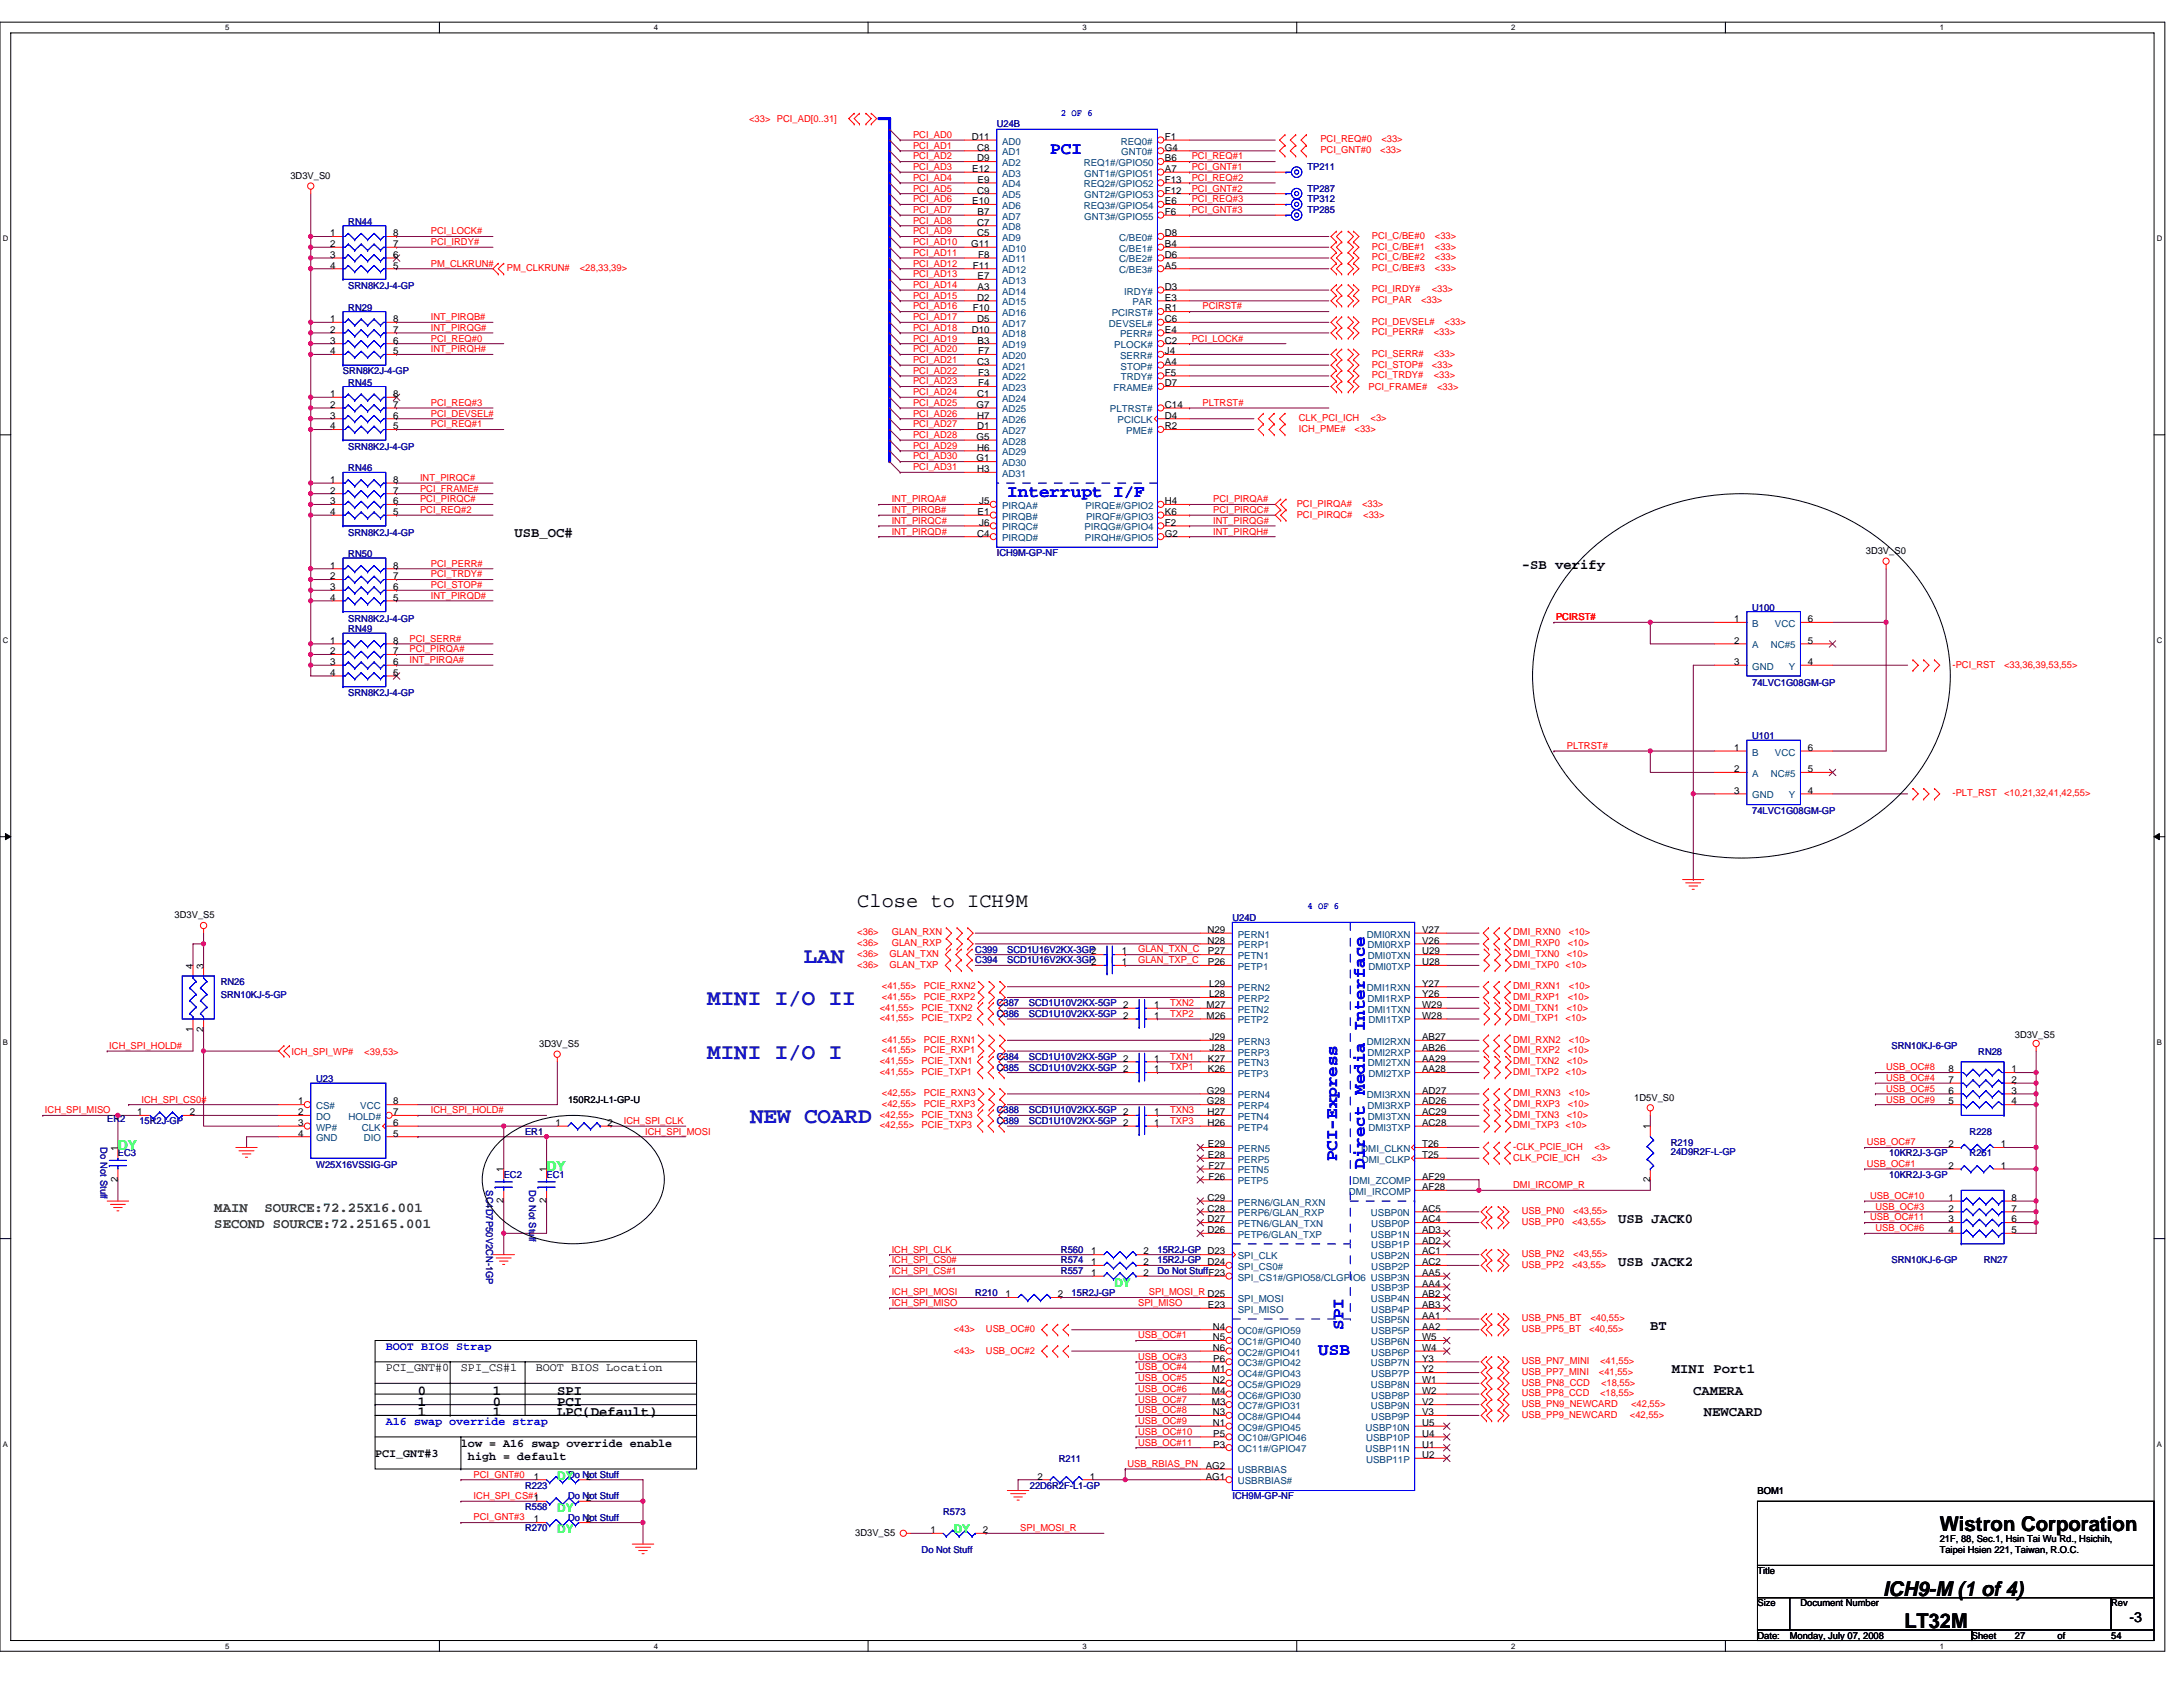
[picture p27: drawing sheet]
<svg xmlns="http://www.w3.org/2000/svg" width="279mm" height="216mm" viewBox="0 0 279 216" stroke-linecap="round" stroke-linejoin="round" font-family="sans-serif">
<defs><g id="words">
<g font-size="2.9" fill="#0000a0">
<text x="102.9" y="123.2">LAN</text>
<text x="90.5" y="128.7">MINI I/O II</text>
<text x="90.5" y="135.5">MINI I/O I</text>
<text x="96" y="143.8">NEW COARD</text>
</g>
<g font-size="2.6">
<text x="109.7" y="116">Close to ICH9M</text>
<text x="248.3" y="195.9">Wistron Corporation</text>
<text x="241" y="204.3">ICH9-M (1 of 4)</text>
<text x="243.7" y="208.4">LT32M</text>
</g>
<g font-size="2.2" fill="#00f">
<text x="134.4" y="19.7">PCI</text>
<text x="128.9" y="63.6">Interrupt I/F</text>
<text x="171.1" y="148.6" transform="rotate(-90 171.1 148.6)">PCI-Express</text>
<text x="174.7" y="149.6" transform="rotate(-90 174.7 149.6)">Direct Media Interface</text>
<text x="168.7" y="173.4">USB</text>
<text x="171.9" y="170.2" transform="rotate(-90 171.9 170.2)">SPI</text>
</g>
<g font-size="1.8">
<text x="65.8" y="68.8">USB_OC#</text>
<text x="194.8" y="72.9">-SB verify</text>
<text x="207.1" y="156.5">USB JACK0</text>
<text x="207.1" y="162">USB JACK2</text>
<text x="211.2" y="170.3">BT</text>
<text x="53.5" y="179.9">1</text>
<text x="53.5" y="178.5">0</text>
<text x="63.1" y="178.5">1</text>
<text x="63.1" y="179.9">0</text>
<text x="71.3" y="178.5">SPI</text>
<text x="71.3" y="179.9">PCI</text>
<text x="214" y="175.7">MINI Port1</text>
<text x="216.7" y="178.5">CAMERA</text>
<text x="53.5" y="181.2">1</text>
<text x="63.1" y="181.2">1</text>
<text x="71.3" y="181.2">LPC(Default)</text>
<text x="218.1" y="181.2">NEWCARD</text>
<text x="272.5" y="207.6">-3</text>
</g>
<g font-size="1.8" fill="#00ff40">
<text x="15.1" y="147.1">DY</text>
<text x="70" y="149.9">DY</text>
</g>
<g font-size="1.8" fill="#008000">
<text x="27.4" y="155.2">MAIN</text>
<text x="33.8" y="155.2">SOURCE:72.25X16.001</text>
<text x="27.4" y="157.2">SECOND SOURCE:72.25165.001</text>
</g>
<g font-size="1.5" fill="#00ff40">
<text x="142.6" y="164.7">DY</text>
<text x="71.3" y="189.4">DY</text>
<text x="71.3" y="196.2">DY</text>
<text x="71.3" y="193.5">DY</text>
</g>
<g font-size="1.5" fill="#00f">
<text x="49.4" y="172.8">BOOT BIOS Strap</text>
<text x="49.4" y="182.4">A16 swap override strap</text>
</g>
<g font-size="1.5">
<text x="49.4" y="175.5">PCI_GNT#0</text>
<text x="59" y="175.5">SPI_CS#1</text>
<text x="68.6" y="175.5">BOOT BIOS Location</text>
<text x="59" y="185.1">low = A16 swap override enable</text>
<text x="48" y="186.5">PCI_GNT#3</text>
<text x="59.9" y="186.8">high = default</text>
</g>
<text font-size="1.5" fill="#0f0" x="122.1" y="196.2">DY</text>
<g font-size="1.2" fill="#f00">
<text x="95.9" y="15.6">&lt;33&gt; PCI_AD[0..31]</text>
<text x="116.9" y="17.7">PCI_AD0</text>
<text x="116.9" y="21.8">PCI_AD3</text>
<text x="116.9" y="23.1">PCI_AD4</text>
<text x="116.9" y="19">PCI_AD1</text>
<text x="116.9" y="20.4">PCI_AD2</text>
<text x="152.5" y="23.1">PCI_REQ#2</text>
<text x="152.5" y="20.4">PCI_REQ#1</text>
<text x="152.5" y="21.8">PCI_GNT#1</text>
<text x="169" y="18.2">PCI_REQ#0</text>
<text x="169" y="19.6">PCI_GNT#0</text>
<text x="176.7" y="19.6">&lt;33&gt;</text>
<text x="176.8" y="18.2">&lt;33&gt;</text>
<text x="55.1" y="30">PCI_LOCK#</text>
<text x="116.9" y="27.3">PCI_AD7</text>
<text x="116.9" y="28.6">PCI_AD8</text>
<text x="116.9" y="24.5">PCI_AD5</text>
<text x="116.9" y="30">PCI_AD9</text>
<text x="116.9" y="25.9">PCI_AD6</text>
<text x="152.5" y="25.9">PCI_REQ#3</text>
<text x="152.5" y="27.3">PCI_GNT#3</text>
<text x="152.5" y="24.5">PCI_GNT#2</text>
<text x="55.1" y="34.1">PM_CLKRUN#</text>
<text x="55.1" y="31.4">PCI_IRDY#</text>
<text x="64.9" y="34.7">PM_CLKRUN#</text>
<text x="74.2" y="34.7">&lt;28,33,39&gt;</text>
<text x="116.9" y="34.1">PCI_AD12</text>
<text x="116.9" y="31.4">PCI_AD10</text>
<text x="116.9" y="32.7">PCI_AD11</text>
<text x="116.9" y="35.5">PCI_AD13</text>
<text x="175.6" y="30.6">PCI_C/BE#0</text>
<text x="175.6" y="31.9">PCI_C/BE#1</text>
<text x="175.6" y="33.3">PCI_C/BE#2</text>
<text x="175.6" y="34.7">PCI_C/BE#3</text>
<text x="183.7" y="30.6">&lt;33&gt;</text>
<text x="183.7" y="31.9">&lt;33&gt;</text>
<text x="183.7" y="33.3">&lt;33&gt;</text>
<text x="183.7" y="34.7">&lt;33&gt;</text>
<text x="55.1" y="41">INT_PIRQB#</text>
<text x="116.9" y="41">PCI_AD17</text>
<text x="116.9" y="36.9">PCI_AD14</text>
<text x="116.9" y="38.2">PCI_AD15</text>
<text x="116.9" y="39.6">PCI_AD16</text>
<text x="153.9" y="39.6">PCIRST#</text>
<text x="175.6" y="37.4">PCI_IRDY#</text>
<text x="175.6" y="38.8">PCI_PAR</text>
<text x="175.6" y="41.6">PCI_DEVSEL#</text>
<text x="181.9" y="38.8">&lt;33&gt;</text>
<text x="183.2" y="37.4">&lt;33&gt;</text>
<text x="184.9" y="41.6">&lt;33&gt;</text>
<text x="55.1" y="42.3">INT_PIRQG#</text>
<text x="55.1" y="43.7">PCI_REQ#0</text>
<text x="55.1" y="45.1">INT_PIRQH#</text>
<text x="116.9" y="43.7">PCI_AD19</text>
<text x="116.9" y="47.8">PCI_AD22</text>
<text x="116.9" y="46.5">PCI_AD21</text>
<text x="116.9" y="45.1">PCI_AD20</text>
<text x="116.9" y="42.3">PCI_AD18</text>
<text x="152.5" y="43.7">PCI_LOCK#</text>
<text x="175.6" y="42.9">PCI_PERR#</text>
<text x="175.6" y="45.7">PCI_SERR#</text>
<text x="175.6" y="47">PCI_STOP#</text>
<text x="183.2" y="47">&lt;33&gt;</text>
<text x="183.5" y="42.9">&lt;33&gt;</text>
<text x="183.5" y="45.7">&lt;33&gt;</text>
<text x="55.1" y="53.3">PCI_DEVSEL#</text>
<text x="55.1" y="51.9">PCI_REQ#3</text>
<text x="116.9" y="50.6">PCI_AD24</text>
<text x="116.9" y="51.9">PCI_AD25</text>
<text x="116.9" y="49.2">PCI_AD23</text>
<text x="116.9" y="53.3">PCI_AD26</text>
<text x="153.9" y="51.9">PLTRST#</text>
<text x="166.2" y="53.9">CLK_PCI_ICH</text>
<text x="175.2" y="49.9">PCI_FRAME#</text>
<text x="175.4" y="53.9">&lt;3&gt;</text>
<text x="175.6" y="48.4">PCI_TRDY#</text>
<text x="183.5" y="48.4">&lt;33&gt;</text>
<text x="183.9" y="49.9">&lt;33&gt;</text>
<text x="55.1" y="54.7">PCI_REQ#1</text>
<text x="116.9" y="56">PCI_AD28</text>
<text x="116.9" y="54.7">PCI_AD27</text>
<text x="116.9" y="57.4">PCI_AD29</text>
<text x="116.9" y="58.8">PCI_AD30</text>
<text x="166.2" y="55.3">ICH_PME#</text>
<text x="173.4" y="55.3">&lt;33&gt;</text>
<text x="53.8" y="61.6">INT_PIRQC#</text>
<text x="53.8" y="65.7">PCI_REQ#2</text>
<text x="53.8" y="62.9">PCI_FRAME#</text>
<text x="53.8" y="64.3">PCI_PIRQC#</text>
<text x="114.1" y="65.7">INT_PIRQB#</text>
<text x="114.1" y="64.3">INT_PIRQA#</text>
<text x="116.9" y="60.2">PCI_AD31</text>
<text x="155.3" y="64.3">PCI_PIRQA#</text>
<text x="155.3" y="65.7">PCI_PIRQC#</text>
<text x="166" y="64.9">PCI_PIRQA#</text>
<text x="174.3" y="64.9">&lt;33&gt;</text>
<text x="114.1" y="67">INT_PIRQC#</text>
<text x="114.1" y="68.4">INT_PIRQD#</text>
<text x="155.3" y="67">INT_PIRQG#</text>
<text x="155.3" y="68.4">INT_PIRQH#</text>
<text x="166" y="66.2">PCI_PIRQC#</text>
<text x="174.5" y="66.2">&lt;33&gt;</text>
<text x="55.1" y="76.6">INT_PIRQD#</text>
<text x="55.1" y="75.3">PCI_STOP#</text>
<text x="55.1" y="73.9">PCI_TRDY#</text>
<text x="55.1" y="72.5">PCI_PERR#</text>
<text x="52.4" y="82.1">PCI_SERR#</text>
<text x="52.4" y="83.5">PCI_PIRQA#</text>
<text x="199.2" y="79.4">PCIRST#</text>
<text x="52.4" y="84.9">INT_PIRQA#</text>
<text x="249.9" y="85.4">-PCI_RST</text>
<text x="256.5" y="85.4">&lt;33,36,39,53,55&gt;</text>
<text x="200.5" y="95.8">PLTRST#</text>
<text x="249.9" y="101.9">-PLT_RST</text>
<text x="256.5" y="101.9">&lt;10,21,32,41,42,55&gt;</text>
<text x="109.7" y="119.7">&lt;36&gt;</text>
<text x="114.1" y="119.7">GLAN_RXN</text>
<text x="193.7" y="119.7">DMI_RXN0</text>
<text x="200.8" y="119.7">&lt;10&gt;</text>
<text x="109.7" y="122.5">&lt;36&gt;</text>
<text x="109.7" y="123.8">&lt;36&gt;</text>
<text x="109.7" y="121.1">&lt;36&gt;</text>
<text x="113.9" y="122.5">GLAN_TXN</text>
<text x="113.9" y="123.8">GLAN_TXP</text>
<text x="114.1" y="121.1">GLAN_RXP</text>
<text x="145.7" y="123.3">GLAN_TXP_C</text>
<text x="145.7" y="121.9">GLAN_TXN_C</text>
<text x="193.7" y="121.1">DMI_RXP0</text>
<text x="193.7" y="122.5">DMI_TXN0</text>
<text x="193.7" y="123.8">DMI_TXP0 &lt;10&gt;</text>
<text x="200.5" y="122.5">&lt;10&gt;</text>
<text x="200.7" y="121.1">&lt;10&gt;</text>
<text x="112.6" y="129.3">&lt;41,55&gt;</text>
<text x="112.6" y="130.7">&lt;41,55&gt;</text>
<text x="112.9" y="126.6">&lt;41,55&gt;</text>
<text x="112.9" y="128">&lt;41,55&gt;</text>
<text x="118" y="129.3">PCIE_TXN2</text>
<text x="118" y="130.7">PCIE_TXP2</text>
<text x="118.2" y="126.6">PCIE_RXN2</text>
<text x="118.2" y="128">PCIE_RXP2</text>
<text x="149.8" y="130.1">TXP2</text>
<text x="149.8" y="128.8">TXN2</text>
<text x="193.7" y="126.6">DMI_RXN1</text>
<text x="193.7" y="128">DMI_RXP1</text>
<text x="193.7" y="129.3">DMI_TXN1</text>
<text x="193.7" y="130.7">DMI_TXP1 &lt;10&gt;</text>
<text x="200.5" y="129.3">&lt;10&gt;</text>
<text x="200.7" y="128">&lt;10&gt;</text>
<text x="200.8" y="126.6">&lt;10&gt;</text>
<text x="14" y="134.2">ICH_SPI_HOLD#</text>
<text x="37.3" y="135">ICH_SPI_WP#</text>
<text x="46.6" y="135">&lt;39,53&gt;</text>
<text x="112.6" y="136.2">&lt;41,55&gt;</text>
<text x="112.6" y="137.6">&lt;41,55&gt;</text>
<text x="112.9" y="133.4">&lt;41,55&gt;</text>
<text x="112.9" y="134.8">&lt;41,55&gt;</text>
<text x="118" y="136.2">PCIE_TXN1</text>
<text x="118" y="137.6">PCIE_TXP1</text>
<text x="118.2" y="133.4">PCIE_RXN1</text>
<text x="118.2" y="134.8">PCIE_RXP1</text>
<text x="149.8" y="137">TXP1</text>
<text x="149.8" y="135.6">TXN1</text>
<text x="193.7" y="133.4">DMI_RXN2</text>
<text x="193.7" y="134.8">DMI_RXP2</text>
<text x="193.7" y="136.2">DMI_TXN2</text>
<text x="193.7" y="137.6">DMI_TXP2 &lt;10&gt;</text>
<text x="200.5" y="136.2">&lt;10&gt;</text>
<text x="200.7" y="134.8">&lt;10&gt;</text>
<text x="200.8" y="133.4">&lt;10&gt;</text>
<text x="241.4" y="137">USB_OC#8</text>
<text x="5.8" y="142.5">ICH_SPI_MISO</text>
<text x="18.1" y="141.1">ICH_SPI_CS0#</text>
<text x="55.1" y="142.5">ICH_SPI_HOLD#</text>
<text x="79.8" y="143.8">ICH_SPI_CLK</text>
<text x="112.6" y="143">&lt;42,55&gt;</text>
<text x="112.9" y="140.3">&lt;42,55&gt;</text>
<text x="112.9" y="141.7">&lt;42,55&gt;</text>
<text x="118" y="143">PCIE_TXN3</text>
<text x="118.2" y="140.3">PCIE_RXN3</text>
<text x="118.2" y="141.7">PCIE_RXP3</text>
<text x="149.8" y="143.8">TXP3</text>
<text x="149.8" y="142.5">TXN3</text>
<text x="193.7" y="140.3">DMI_RXN3</text>
<text x="193.7" y="141.7">DMI_RXP3</text>
<text x="193.7" y="143">DMI_TXN3</text>
<text x="200.5" y="143">&lt;10&gt;</text>
<text x="200.7" y="141.7">&lt;10&gt;</text>
<text x="200.8" y="140.3">&lt;10&gt;</text>
<text x="241.4" y="141.1">USB_OC#9</text>
<text x="241.4" y="139.7">USB_OC#5</text>
<text x="241.4" y="138.3">USB_OC#4</text>
<text x="82.6" y="145.2">ICH_SPI_MOSI</text>
<text x="112.6" y="144.4">&lt;42,55&gt;</text>
<text x="118" y="144.4">PCIE_TXP3</text>
<text x="193.7" y="147.2">-CLK_PCIE_ICH</text>
<text x="193.7" y="148.5">CLK_PCIE_ICH</text>
<text x="193.7" y="144.4">DMI_TXP3 &lt;10&gt;</text>
<text x="203.7" y="148.5">&lt;3&gt;</text>
<text x="204.1" y="147.2">&lt;3&gt;</text>
<text x="238.9" y="146.6">USB_OC#7</text>
<text x="238.9" y="149.3">USB_OC#1</text>
<text x="193.7" y="152.1">DMI_IRCOMP_R</text>
<text x="194.8" y="155.4">USB_PN0</text>
<text x="201.4" y="155.4">&lt;43,55&gt;</text>
<text x="239.4" y="153.4">USB_OC#10</text>
<text x="240" y="154.8">USB_OC#3</text>
<text x="114.1" y="161.7">ICH_SPI_CS0#</text>
<text x="114.1" y="160.3">ICH_SPI_CLK</text>
<text x="194.8" y="160.9">USB_PN2</text>
<text x="194.8" y="156.8">USB_PP0</text>
<text x="201.2" y="156.8">&lt;43,55&gt;</text>
<text x="201.4" y="160.9">&lt;43,55&gt;</text>
<text x="239.4" y="156.2">USB_OC#11</text>
<text x="240" y="157.6">USB_OC#6</text>
<text x="114.1" y="163">ICH_SPI_CS#1</text>
<text x="114.1" y="165.8">ICH_SPI_MOSI</text>
<text x="114.1" y="167.2">ICH_SPI_MISO</text>
<text x="145.7" y="167.2">SPI_MISO</text>
<text x="147" y="165.8">SPI_MOSI_R D25</text>
<text x="194.8" y="162.2">USB_PP2</text>
<text x="201.2" y="162.2">&lt;43,55&gt;</text>
<text x="122.1" y="173.2">&lt;43&gt;</text>
<text x="122.1" y="170.5">&lt;43&gt;</text>
<text x="126.2" y="173.2">USB_OC#2</text>
<text x="126.2" y="170.5">USB_OC#0</text>
<text x="145.7" y="171.3">USB_OC#1</text>
<text x="194.8" y="169.1">USB_PN5_BT</text>
<text x="194.8" y="170.5">USB_PP5_BT</text>
<text x="203.4" y="170.5">&lt;40,55&gt;</text>
<text x="203.6" y="169.1">&lt;40,55&gt;</text>
<text x="145.7" y="179.5">USB_OC#7</text>
<text x="145.7" y="174">USB_OC#3</text>
<text x="145.7" y="175.4">USB_OC#4</text>
<text x="145.7" y="176.8">USB_OC#5</text>
<text x="145.7" y="178.1">USB_OC#6</text>
<text x="194.8" y="177.3">USB_PN8_CCD</text>
<text x="194.8" y="178.7">USB_PP8_CCD</text>
<text x="194.8" y="174.6">USB_PN7_MINI</text>
<text x="194.8" y="176">USB_PP7_MINI</text>
<text x="204.6" y="176">&lt;41,55&gt;</text>
<text x="204.8" y="178.7">&lt;18,55&gt;</text>
<text x="204.8" y="174.6">&lt;41,55&gt;</text>
<text x="204.9" y="177.3">&lt;18,55&gt;</text>
<text x="145.7" y="185">USB_OC#11</text>
<text x="145.7" y="182.2">USB_OC#9</text>
<text x="145.7" y="180.9">USB_OC#8</text>
<text x="145.7" y="183.6">USB_OC#10</text>
<text x="194.8" y="180.1">USB_PN9_NEWCARD</text>
<text x="194.8" y="181.4">USB_PP9_NEWCARD</text>
<text x="208.6" y="181.4">&lt;42,55&gt;</text>
<text x="208.8" y="180.1">&lt;42,55&gt;</text>
<text x="60.6" y="189.1">PCI_GNT#0</text>
<text x="60.6" y="191.9">ICH_SPI_CS#1</text>
<text x="144.3" y="187.7">USB_RBIAS_PN</text>
<text x="60.6" y="194.6">PCI_GNT#3</text>
<text x="130.6" y="196">SPI_MOSI_R</text>
</g>
<g font-size="1.2">
<text x="124.4" y="17.9">D11</text>
<text x="149.1" y="17.9">F1</text>
<text x="37.2" y="22.9">3D3V_S0</text>
<text x="124.4" y="22">E12</text>
<text x="125.1" y="19.3">C8</text>
<text x="125.1" y="20.7">D9</text>
<text x="125.1" y="23.4">E9</text>
<text x="149.1" y="19.3">G4</text>
<text x="149.1" y="20.7">B6</text>
<text x="149.1" y="23.4">F13</text>
<text x="149.1" y="22">A7</text>
<text x="124.4" y="26.1">E10</text>
<text x="125.1" y="24.8">C9</text>
<text x="125.1" y="28.9">C7</text>
<text x="125.1" y="27.5">B7</text>
<text x="149.1" y="26.1">E6</text>
<text x="149.1" y="24.8">F12</text>
<text x="149.1" y="27.5">F6</text>
<text x="42.3" y="30.2">1</text>
<text x="42.3" y="31.6">2</text>
<text x="42.3" y="33">3</text>
<text x="42.3" y="34.4">4</text>
<text x="50.3" y="34.4">5</text>
<text x="50.3" y="33">6</text>
<text x="50.3" y="31.6">7</text>
<text x="50.3" y="30.2">8</text>
<text x="124.3" y="31.6">G11</text>
<text x="124.5" y="34.4">F11</text>
<text x="125.1" y="30.2">C5</text>
<text x="125.1" y="35.7">E7</text>
<text x="125.2" y="33">F8</text>
<text x="149.1" y="30.2">D8</text>
<text x="149.1" y="31.6">B4</text>
<text x="149.1" y="33">D6</text>
<text x="149.1" y="34.4">A5</text>
<text x="42.3" y="41.2">1</text>
<text x="50.3" y="41.2">8</text>
<text x="124.5" y="39.9">F10</text>
<text x="125.1" y="38.5">D2</text>
<text x="125.1" y="41.2">D5</text>
<text x="125.1" y="37.1">A3</text>
<text x="149.1" y="38.5">E3</text>
<text x="149.1" y="41.2">C6</text>
<text x="149.1" y="37.1">D3</text>
<text x="149.1" y="39.9">R1</text>
<text x="42.3" y="42.6">2</text>
<text x="42.3" y="44">3</text>
<text x="42.3" y="45.3">4</text>
<text x="50.3" y="45.3">5</text>
<text x="50.3" y="44">6</text>
<text x="50.3" y="42.6">7</text>
<text x="124.4" y="42.6">D10</text>
<text x="125.1" y="46.7">C3</text>
<text x="125.1" y="44">B3</text>
<text x="125.2" y="45.3">F7</text>
<text x="149.1" y="46.7">A4</text>
<text x="149.1" y="44">C2</text>
<text x="149.1" y="42.6">E4</text>
<text x="149.1" y="45.3">J4</text>
<text x="42.3" y="50.8">1</text>
<text x="42.3" y="52.2">2</text>
<text x="42.3" y="53.6">3</text>
<text x="50.3" y="53.6">6</text>
<text x="50.3" y="52.2">7</text>
<text x="50.3" y="50.8">8</text>
<text x="125" y="52.2">G7</text>
<text x="125.1" y="50.8">C1</text>
<text x="125.1" y="53.6">H7</text>
<text x="125.2" y="48.1">F3</text>
<text x="125.2" y="49.4">F4</text>
<text x="149.1" y="53.6">D4</text>
<text x="149.1" y="52.2">C14</text>
<text x="149.1" y="48.1">F5</text>
<text x="149.1" y="49.4">D7</text>
<text x="42.3" y="54.9">4</text>
<text x="50.3" y="54.9">5</text>
<text x="125" y="56.3">G5</text>
<text x="125" y="59.1">G1</text>
<text x="125.1" y="54.9">D1</text>
<text x="125.1" y="57.7">H6</text>
<text x="149.1" y="54.9">R2</text>
<text x="42.3" y="61.8">1</text>
<text x="42.3" y="63.2">2</text>
<text x="42.3" y="64.5">3</text>
<text x="42.3" y="65.9">4</text>
<text x="50.3" y="65.9">5</text>
<text x="50.3" y="64.5">6</text>
<text x="50.3" y="63.2">7</text>
<text x="50.3" y="61.8">8</text>
<text x="125.1" y="60.4">H3</text>
<text x="125.1" y="65.9">E1</text>
<text x="125.3" y="64.5">J5</text>
<text x="149.1" y="64.5">H4</text>
<text x="149.1" y="65.9">K6</text>
<text x="125.1" y="68.7">C4</text>
<text x="125.3" y="67.3">J6</text>
<text x="149.1" y="68.7">G2</text>
<text x="149.1" y="67.3">F2</text>
<text x="238.8" y="70.9">3D3V_S0</text>
<text x="42.3" y="72.8">1</text>
<text x="42.3" y="74.1">2</text>
<text x="42.3" y="75.5">3</text>
<text x="42.3" y="76.9">4</text>
<text x="50.3" y="76.9">5</text>
<text x="50.3" y="75.5">6</text>
<text x="50.3" y="74.1">7</text>
<text x="50.3" y="72.8">8</text>
<text x="42.3" y="82.4">1</text>
<text x="42.3" y="83.7">2</text>
<text x="50.3" y="83.7">7</text>
<text x="50.3" y="82.4">8</text>
<text x="222" y="79.6">1</text>
<text x="222" y="82.4">2</text>
<text x="231.4" y="82.4">5</text>
<text x="231.4" y="79.6">6</text>
<text x="42.3" y="85.1">3</text>
<text x="42.3" y="86.5">4</text>
<text x="50.3" y="86.5">5</text>
<text x="50.3" y="85.1">6</text>
<text x="222" y="85.1">3</text>
<text x="231.4" y="85.1">4</text>
<text x="222" y="96.1">1</text>
<text x="222" y="98.8">2</text>
<text x="222" y="101.6">3</text>
<text x="231.4" y="98.8">5</text>
<text x="231.4" y="101.6">4</text>
<text x="231.4" y="96.1">6</text>
<text x="22.4" y="117.5">3D3V_S5</text>
<text x="154.5" y="119.4">N29</text>
<text x="182" y="119.4">V27</text>
<text x="24.7" y="124" transform="rotate(-90 24.7 124)">4</text>
<text x="26" y="124" transform="rotate(-90 26 124)">3</text>
<text x="143.6" y="123.5">1</text>
<text x="143.6" y="122.2">1</text>
<text x="154.5" y="120.8">N28</text>
<text x="154.6" y="122.2">P27</text>
<text x="154.6" y="123.5">P26</text>
<text x="182" y="123.5">U28</text>
<text x="182" y="120.8">V26</text>
<text x="182" y="122.2">U29</text>
<text x="147.7" y="129">1</text>
<text x="147.7" y="130.4">1</text>
<text x="154.4" y="129">M27</text>
<text x="154.4" y="130.4">M26</text>
<text x="154.7" y="126.3">L29</text>
<text x="154.7" y="127.6">L28</text>
<text x="182" y="126.3">Y27</text>
<text x="182" y="130.4">W28</text>
<text x="182" y="127.6">Y26</text>
<text x="182" y="129">W29</text>
<text x="24.7" y="132.1" transform="rotate(-90 24.7 132.1)">1</text>
<text x="26" y="132.1" transform="rotate(-90 26 132.1)">2</text>
<text x="69" y="134">3D3V_S5</text>
<text x="147.7" y="137.2">1</text>
<text x="147.7" y="135.9">1</text>
<text x="154.6" y="135.9">K27</text>
<text x="154.6" y="137.2">K26</text>
<text x="154.8" y="133.1">J29</text>
<text x="154.8" y="134.5">J28</text>
<text x="182" y="133.1">AB27</text>
<text x="182" y="137.2">AA28</text>
<text x="182" y="134.5">AB26</text>
<text x="182" y="135.9">AA29</text>
<text x="249.4" y="137.2">8</text>
<text x="257.5" y="137.2">1</text>
<text x="257.9" y="132.9">3D3V_S5</text>
<text x="17.6" y="142.7">1</text>
<text x="24.3" y="142.7">2</text>
<text x="38.1" y="141.4">1</text>
<text x="38.1" y="142.7">2</text>
<text x="50.3" y="142.7">7</text>
<text x="50.3" y="141.4">8</text>
<text x="72.7" y="141.1">150R2J-L1-GP-U</text>
<text x="147.7" y="142.7">1</text>
<text x="154.5" y="140">G29</text>
<text x="154.5" y="141.4">G28</text>
<text x="154.5" y="142.7">H27</text>
<text x="182" y="140">AD27</text>
<text x="182" y="141.4">AD26</text>
<text x="182" y="142.7">AC29</text>
<text x="209.2" y="140.8">1D5V_S0</text>
<text x="249.4" y="141.4">5</text>
<text x="249.4" y="140">6</text>
<text x="249.4" y="138.6">7</text>
<text x="257.5" y="138.6">2</text>
<text x="257.5" y="140">3</text>
<text x="257.5" y="141.4">4</text>
<text x="15.1" y="147.3" transform="rotate(-90 15.1 147.3)">1</text>
<text x="38.1" y="144.1">3</text>
<text x="38.1" y="145.5">4</text>
<text x="50.3" y="145.5">5</text>
<text x="50.3" y="144.1">6</text>
<text x="71.1" y="144.1">1</text>
<text x="77.8" y="144.1">2</text>
<text x="147.7" y="144.1">1</text>
<text x="154.5" y="144.1">H26</text>
<text x="154.6" y="146.8">E29</text>
<text x="154.6" y="148.2">E28</text>
<text x="154.7" y="149.6">F27</text>
<text x="182" y="144.1">AC28</text>
<text x="182" y="148.2">T25</text>
<text x="182" y="146.8">T26</text>
<text x="211.2" y="144.5" transform="rotate(-90 211.2 144.5)">1</text>
<text x="249.4" y="149.6">2</text>
<text x="249.4" y="146.8">2</text>
<text x="256.1" y="149.6">1</text>
<text x="256.1" y="146.8">1</text>
<text x="15.1" y="151.3" transform="rotate(-90 15.1 151.3)">2</text>
<text x="64.5" y="154" transform="rotate(-90 64.5 154)">2</text>
<text x="64.5" y="150" transform="rotate(-90 64.5 150)">1</text>
<text x="69.9" y="154" transform="rotate(-90 69.9 154)">2</text>
<text x="69.9" y="150" transform="rotate(-90 69.9 150)">1</text>
<text x="154.5" y="153.7">C29</text>
<text x="154.5" y="155.1">C28</text>
<text x="154.7" y="151">F26</text>
<text x="182" y="151">AF29</text>
<text x="182" y="152.3">AF28</text>
<text x="182" y="155.1">AC5</text>
<text x="211.2" y="151.3" transform="rotate(-90 211.2 151.3)">2</text>
<text x="249.4" y="153.7">1</text>
<text x="249.4" y="155.1">2</text>
<text x="257.5" y="155.1">7</text>
<text x="257.5" y="153.7">8</text>
<text x="139.7" y="161.9">1</text>
<text x="139.7" y="160.5">1</text>
<text x="146.3" y="161.9">2</text>
<text x="146.3" y="160.5">2</text>
<text x="154.5" y="156.4">D27</text>
<text x="154.5" y="157.8">D26</text>
<text x="182" y="156.4">AC4</text>
<text x="182" y="159.2">AD2</text>
<text x="182" y="161.9">AC2</text>
<text x="182" y="157.8">AD3</text>
<text x="182" y="160.5">AC1</text>
<text x="249.4" y="156.4">3</text>
<text x="249.4" y="157.8">4</text>
<text x="257.5" y="157.8">5</text>
<text x="257.5" y="156.4">6</text>
<text x="128.7" y="166">1</text>
<text x="135.4" y="166">2</text>
<text x="139.7" y="163.3">1</text>
<text x="146.3" y="163.3">2</text>
<text x="154.6" y="167.4">E23</text>
<text x="182" y="164.7">AA4</text>
<text x="182" y="167.4">AB3</text>
<text x="182" y="163.3">AA5</text>
<text x="182" y="166">AB2</text>
<text x="155.2" y="170.2">N4</text>
<text x="155.2" y="171.5">N5</text>
<text x="155.2" y="172.9">N6</text>
<text x="182" y="170.2">AA2</text>
<text x="182" y="172.9">W4</text>
<text x="182" y="168.8">AA1</text>
<text x="182" y="171.5">W5</text>
<text x="155.1" y="175.6">M1</text>
<text x="155.1" y="178.4">M4</text>
<text x="155.1" y="179.7">M3</text>
<text x="155.2" y="177">N2</text>
<text x="155.3" y="174.3">P6</text>
<text x="182" y="175.6">Y2</text>
<text x="182" y="178.4">W2</text>
<text x="182" y="174.3">Y3</text>
<text x="182" y="177">W1</text>
<text x="182" y="179.7">V2</text>
<text x="155.2" y="181.1">N3</text>
<text x="155.2" y="182.5">N1</text>
<text x="155.3" y="183.9">P5</text>
<text x="155.3" y="185.3">P3</text>
<text x="182" y="181.1">V3</text>
<text x="182" y="182.5">U5</text>
<text x="182" y="185.3">U1</text>
<text x="182" y="183.9">U4</text>
<text x="68.3" y="189.4">1</text>
<text x="75" y="189.4">2</text>
<text x="132.8" y="189.4">2</text>
<text x="139.5" y="189.4">1</text>
<text x="154.3" y="189.4">AG1</text>
<text x="154.3" y="188">AG2</text>
<text x="182" y="186.6">U2</text>
<text x="224.9" y="191.2">BOM1</text>
<text x="68.3" y="194.8">1</text>
<text x="68.3" y="192.1">1</text>
<text x="75" y="194.8">2</text>
<text x="75" y="192.1">2</text>
<text x="109.5" y="196.5">3D3V_S5</text>
<text x="119.1" y="196.2">1</text>
<text x="125.8" y="196.2">2</text>
<text x="248.3" y="197.4">21F, 88, Sec.1, Hsin Tai Wu Rd., Hsichih,</text>
<text x="224.9" y="201.5">Title</text>
<text x="248.3" y="198.8">Taipei Hsien 221, Taiwan, R.O.C.</text>
<text x="224.9" y="205.6">Size</text>
<text x="224.9" y="209.7">Date:</text>
<text x="229.1" y="209.7">Monday, July 07, 2008</text>
<text x="230.4" y="205.6">Document Number</text>
<text x="252.4" y="209.7">Sheet</text>
<text x="257.9" y="209.7">27</text>
<text x="263.4" y="209.7">of</text>
<text x="270.2" y="205.6">Rev</text>
<text x="270.2" y="209.7">54</text>
</g>
<g font-size="1.2" fill="#000080">
<text x="127.6" y="16.3">U24B</text>
<text x="167.3" y="21.8">TP211</text>
<text x="44.6" y="28.8">RN44</text>
<text x="167.3" y="25.9">TP312</text>
<text x="167.3" y="27.3">TP285</text>
<text x="167.3" y="24.5">TP287</text>
<text x="44.6" y="37">SRN8K2J-4-GP</text>
<text x="44.6" y="39.8">RN29</text>
<text x="43.9" y="47.9">SRN8K2J-4-GP</text>
<text x="44.6" y="49.4">RN45</text>
<text x="44.6" y="57.6">SRN8K2J-4-GP</text>
<text x="44.6" y="60.3">RN46</text>
<text x="44.6" y="71.3">RN50</text>
<text x="44.6" y="68.6">SRN8K2J-4-GP</text>
<text x="127.6" y="71.2">ICH9M-GP-NF</text>
<text x="44.6" y="79.5">SRN8K2J-4-GP</text>
<text x="44.6" y="80.9">RN49</text>
<text x="224.3" y="78.2">U100</text>
<text x="44.6" y="89.1">SRN8K2J-4-GP</text>
<text x="224.3" y="87.8">74LVC1G08GM-GP</text>
<text x="224.3" y="94.6">U101</text>
<text x="224.3" y="104.2">74LVC1G08GM-GP</text>
<text x="157.7" y="117.8">U24D</text>
<text x="124.8" y="123.3">C394</text>
<text x="124.8" y="121.9">C399</text>
<text x="128.9" y="123.3">SCD1U16V2KX-3GP2</text>
<text x="128.9" y="121.9">SCD1U16V2KX-3GP2</text>
<text x="28.3" y="126">RN26</text>
<text x="28.3" y="127.7">SRN10KJ-5-GP</text>
<text x="127.6" y="128.8">C387</text>
<text x="127.6" y="130.2">C386</text>
<text x="131.7" y="128.8">SCD1U10V2KX-5GP 2</text>
<text x="131.7" y="130.2">SCD1U10V2KX-5GP 2</text>
<text x="127.6" y="137">C385</text>
<text x="127.6" y="135.6">C384</text>
<text x="131.7" y="137">SCD1U10V2KX-5GP 2</text>
<text x="131.7" y="135.6">SCD1U10V2KX-5GP 2</text>
<text x="242.1" y="134.3">SRN10KJ-6-GP</text>
<text x="253.2" y="135">RN28</text>
<text x="13.7" y="143.6">ER2</text>
<text x="17.8" y="143.9">15R2J-GP</text>
<text x="40.5" y="138.5">U23</text>
<text x="127.6" y="142.5">C388</text>
<text x="127.6" y="143.9">C389</text>
<text x="131.7" y="142.5">SCD1U10V2KX-5GP 2</text>
<text x="131.7" y="143.9">SCD1U10V2KX-5GP 2</text>
<text x="12.8" y="146.9" transform="rotate(90 12.8 146.9)">Do Not Stuff</text>
<text x="15.1" y="148">EC3</text>
<text x="40.5" y="149.5">W25X16VSSIG-GP</text>
<text x="67.2" y="145.2">ER1</text>
<text x="213.8" y="146.6">R219</text>
<text x="213.8" y="147.8">24D9R2F-L-GP</text>
<text x="241.8" y="148">10KR2J-3-GP</text>
<text x="252.1" y="148">R261</text>
<text x="252.1" y="145.2">R228</text>
<text x="62.2" y="152.3" transform="rotate(90 62.2 152.3)">SC4D7P50V2CN-1GP</text>
<text x="64.5" y="150.7">EC2</text>
<text x="67.7" y="152.3" transform="rotate(90 67.7 152.3)">Do Not Stuff</text>
<text x="70" y="150.7">EC1</text>
<text x="241.8" y="150.7">10KR2J-3-GP</text>
<text x="135.8" y="161.7">R574</text>
<text x="135.8" y="160.3">R560</text>
<text x="148.1" y="161.7">15R2J-GP D24</text>
<text x="148.1" y="160.3">15R2J-GP D23</text>
<text x="242.1" y="161.7">SRN10KJ-6-GP</text>
<text x="253.9" y="161.7">RN27</text>
<text x="124.8" y="165.8">R210</text>
<text x="135.8" y="163.1">R557</text>
<text x="137.2" y="165.8">15R2J-GP</text>
<text x="148.1" y="163.1">Do Not StuffF23</text>
<text x="67.2" y="190.5">R223</text>
<text x="72.7" y="189.1">Do Not Stuff</text>
<text x="72.7" y="191.9">Do Not Stuff</text>
<text x="131.8" y="190.5">22D6R2F-L1-GP</text>
<text x="135.5" y="187.1">R211</text>
<text x="157.7" y="191.9">ICH9M-GP-NF</text>
<text x="67.2" y="196">R270</text>
<text x="67.2" y="193.3">R558</text>
<text x="72.7" y="194.6">Do Not Stuff</text>
<text x="120.7" y="193.9">R573</text>
<text x="118" y="198.7">Do Not Stuff</text>
</g>
<g font-size="1.2" fill="#00f">
<text x="135.8" y="14.8">2 OF 6</text>
<text x="167.3" y="116.3">4 OF 6</text>
</g>
<g font-size="1.2" fill="#004080">
<text x="128.2" y="18.5">AD0</text>
<text x="128.2" y="19.9">AD1</text>
<text x="128.2" y="21.3">AD2</text>
<text x="128.2" y="22.6">AD3</text>
<text x="128.2" y="24">AD4</text>
<text x="138.7" y="21.3">REQ1#/GPIO50</text>
<text x="138.7" y="24">REQ2#/GPIO52</text>
<text x="138.8" y="22.6">GNT1#/GPIO51</text>
<text x="143.4" y="18.5">REQ0#</text>
<text x="143.5" y="19.9">GNT0#</text>
<text x="128.2" y="25.4">AD5</text>
<text x="128.2" y="26.7">AD6</text>
<text x="128.2" y="28.1">AD7</text>
<text x="128.2" y="29.5">AD8</text>
<text x="138.7" y="26.7">REQ3#/GPIO54</text>
<text x="138.8" y="25.4">GNT2#/GPIO53</text>
<text x="138.8" y="28.1">GNT3#/GPIO55</text>
<text x="128.2" y="30.8">AD9</text>
<text x="128.2" y="32.2">AD10</text>
<text x="128.2" y="33.6">AD11</text>
<text x="128.2" y="35">AD12</text>
<text x="143.2" y="30.8">C/BE0#</text>
<text x="143.2" y="32.2">C/BE1#</text>
<text x="143.2" y="33.6">C/BE2#</text>
<text x="143.2" y="35">C/BE3#</text>
<text x="128.2" y="36.3">AD13</text>
<text x="128.2" y="37.7">AD14</text>
<text x="128.2" y="39.1">AD15</text>
<text x="128.2" y="40.4">AD16</text>
<text x="128.2" y="41.8">AD17</text>
<text x="141.9" y="41.8">DEVSEL#</text>
<text x="142.3" y="40.4">PCIRST#</text>
<text x="143.9" y="37.7">IRDY#</text>
<text x="144.9" y="39.1">PAR</text>
<text x="128.2" y="43.2">AD18</text>
<text x="128.2" y="44.6">AD19</text>
<text x="128.2" y="45.9">AD20</text>
<text x="128.2" y="47.3">AD21</text>
<text x="142.6" y="44.6">PLOCK#</text>
<text x="143.4" y="43.2">PERR#</text>
<text x="143.4" y="45.9">SERR#</text>
<text x="143.4" y="47.3">STOP#</text>
<text x="128.2" y="48.7">AD22</text>
<text x="128.2" y="50">AD23</text>
<text x="128.2" y="51.4">AD24</text>
<text x="128.2" y="52.8">AD25</text>
<text x="142" y="52.8">PLTRST#</text>
<text x="142.5" y="50">FRAME#</text>
<text x="143.4" y="48.7">TRDY#</text>
<text x="128.2" y="54.2">AD26</text>
<text x="128.2" y="55.5">AD27</text>
<text x="128.2" y="56.9">AD28</text>
<text x="128.2" y="58.3">AD29</text>
<text x="128.2" y="59.6">AD30</text>
<text x="143" y="54.2">PCICLK</text>
<text x="144.1" y="55.5">PME#</text>
<text x="128.2" y="61">AD31</text>
<text x="128.2" y="65.1">PIRQA#</text>
<text x="138.9" y="65.1">PIRQE#/GPIO2</text>
<text x="128.2" y="66.5">PIRQB#</text>
<text x="128.2" y="67.9">PIRQC#</text>
<text x="128.2" y="69.3">PIRQD#</text>
<text x="138.8" y="67.9">PIRQG#/GPIO4</text>
<text x="138.9" y="69.3">PIRQH#/GPIO5</text>
<text x="139" y="66.5">PIRQF#/GPIO3</text>
<text x="224.3" y="80.2">B</text>
<text x="224.3" y="83">A</text>
<text x="226.6" y="83">NC#5</text>
<text x="227.2" y="80.2">VCC</text>
<text x="224.3" y="85.7">GND</text>
<text x="229" y="85.7">Y</text>
<text x="224.3" y="96.7">B</text>
<text x="224.3" y="99.4">A</text>
<text x="226.6" y="99.4">NC#5</text>
<text x="227.2" y="96.7">VCC</text>
<text x="224.3" y="102.2">GND</text>
<text x="229" y="102.2">Y</text>
<text x="158.4" y="120">PERN1</text>
<text x="174.9" y="120">DMI0RXN</text>
<text x="158.4" y="121.4">PERP1</text>
<text x="158.4" y="122.7">PETN1</text>
<text x="158.4" y="124.1">PETP1</text>
<text x="175" y="121.4">DMI0RXP</text>
<text x="175.1" y="122.7">DMI0TXN</text>
<text x="175.1" y="124.1">DMI0TXP</text>
<text x="158.4" y="126.9">PERN2</text>
<text x="158.4" y="128.2">PERP2</text>
<text x="158.4" y="129.6">PETN2</text>
<text x="158.4" y="131">PETP2</text>
<text x="174.9" y="126.9">DMI1RXN</text>
<text x="175" y="128.2">DMI1RXP</text>
<text x="175.1" y="129.6">DMI1TXN</text>
<text x="175.1" y="131">DMI1TXP</text>
<text x="158.4" y="133.7">PERN3</text>
<text x="158.4" y="135.1">PERP3</text>
<text x="158.4" y="136.5">PETN3</text>
<text x="158.4" y="137.8">PETP3</text>
<text x="174.9" y="133.7">DMI2RXN</text>
<text x="175" y="135.1">DMI2RXP</text>
<text x="175.1" y="136.5">DMI2TXN</text>
<text x="175.1" y="137.8">DMI2TXP</text>
<text x="40.4" y="141.9">CS#</text>
<text x="40.4" y="143.3">DO</text>
<text x="44.6" y="143.3">HOLD#</text>
<text x="46.1" y="141.9">VCC</text>
<text x="158.4" y="140.6">PERN4</text>
<text x="158.4" y="141.9">PERP4</text>
<text x="158.4" y="143.3">PETN4</text>
<text x="174.9" y="140.6">DMI3RXN</text>
<text x="175" y="141.9">DMI3RXP</text>
<text x="175.1" y="143.3">DMI3TXN</text>
<text x="40.4" y="144.7">WP#</text>
<text x="40.4" y="146">GND</text>
<text x="46.3" y="144.7">CLK</text>
<text x="46.5" y="146">DIO</text>
<text x="158.4" y="144.7">PETP4</text>
<text x="158.4" y="147.4">PERN5</text>
<text x="158.4" y="148.8">PERP5</text>
<text x="174.2" y="147.4">DMI_CLKN</text>
<text x="174.3" y="148.8">DMI_CLKP</text>
<text x="175.1" y="144.7">DMI3TXP</text>
<text x="158.4" y="150.2">PETN5</text>
<text x="158.4" y="151.6">PETP5</text>
<text x="158.4" y="154.3">PERN6/GLAN_RXN</text>
<text x="158.4" y="155.7">PERP6/GLAN_RXP</text>
<text x="172.6" y="152.9">DMI_IRCOMP</text>
<text x="173.1" y="151.6">DMI_ZCOMP</text>
<text x="175.5" y="155.7">USBP0N</text>
<text x="158.4" y="157">PETN6/GLAN_TXN</text>
<text x="158.4" y="158.4">PETP6/GLAN_TXP</text>
<text x="158.4" y="161.1">SPI_CLK</text>
<text x="175.5" y="158.4">USBP1N</text>
<text x="175.5" y="161.1">USBP2N</text>
<text x="175.5" y="157">USBP0P</text>
<text x="175.5" y="159.8">USBP1P</text>
<text x="158.4" y="162.5">SPI_CS0#</text>
<text x="158.4" y="163.9">SPI_CS1#/GPIO58/CLGPIO6 USBP3N</text>
<text x="158.4" y="166.6">SPI_MOSI</text>
<text x="158.4" y="168">SPI_MISO</text>
<text x="175.5" y="166.6">USBP4N</text>
<text x="175.5" y="162.5">USBP2P</text>
<text x="175.5" y="165.3">USBP3P</text>
<text x="175.5" y="168">USBP4P</text>
<text x="158.4" y="170.8">OC0#/GPIO59</text>
<text x="158.4" y="172.1">OC1#/GPIO40</text>
<text x="158.4" y="173.5">OC2#/GPIO41</text>
<text x="175.5" y="169.4">USBP5N</text>
<text x="175.5" y="172.1">USBP6N</text>
<text x="175.5" y="170.8">USBP5P</text>
<text x="175.5" y="173.5">USBP6P</text>
<text x="158.4" y="174.9">OC3#/GPIO42</text>
<text x="158.4" y="176.2">OC4#/GPIO43</text>
<text x="158.4" y="177.6">OC5#/GPIO29</text>
<text x="158.4" y="179">OC6#/GPIO30</text>
<text x="175.5" y="174.9">USBP7N</text>
<text x="175.5" y="177.6">USBP8N</text>
<text x="175.5" y="176.2">USBP7P</text>
<text x="175.5" y="179">USBP8P</text>
<text x="158.4" y="180.3">OC7#/GPIO31</text>
<text x="158.4" y="181.7">OC8#/GPIO44</text>
<text x="158.4" y="183.1">OC9#/GPIO45</text>
<text x="158.4" y="184.5">OC10#/GPIO46</text>
<text x="158.4" y="185.8">OC11#/GPIO47</text>
<text x="174.8" y="183.1">USBP10N</text>
<text x="174.8" y="185.8">USBP11N</text>
<text x="174.8" y="184.5">USBP10P</text>
<text x="175.5" y="180.3">USBP9N</text>
<text x="175.5" y="181.7">USBP9P</text>
<text x="158.4" y="189.9">USBRBIAS#</text>
<text x="158.4" y="188.6">USBRBIAS</text>
<text x="174.8" y="187.2">USBP11P</text>
</g>
<g font-size="1">
<text x="28.8" y="3.9">5</text>
<text x="83.7" y="3.9">4</text>
<text x="138.5" y="3.9">3</text>
<text x="193.4" y="3.9">2</text>
<text x="248.3" y="3.9">1</text>
<text x=".4" y="30.8">D</text>
<text x="276.1" y="30.8">D</text>
<text x=".4" y="82.3">C</text>
<text x="276.1" y="82.3">C</text>
<text x=".4" y="133.7">B</text>
<text x="276.1" y="133.7">B</text>
<text x=".4" y="185.1">A</text>
<text x="276.1" y="185.1">A</text>
<text x="28.8" y="211">5</text>
<text x="83.7" y="211">4</text>
<text x="138.5" y="211">3</text>
<text x="193.4" y="211">2</text>
<text x="248.3" y="211">1</text>
</g>
</g></defs>
<path d="M0 2.8h277.1v208.5h-277.1zM1.4 4.2h274.3v205.8h-274.3z" fill="none" stroke="#000" stroke-width=".13"/>
<g fill="#fff">
<path d="M28.8 3h.6v1.1h-.6z"/>
<path d="M28.8 210.1h.6v1.1h-.6z"/>
</g>
<path d="M56.2 2.8v1.4M56.2 210v1.3" fill="none" stroke="#000" stroke-width=".13"/>
<g fill="#fff">
<path d="M83.7 3h.5v1.1h-.5z"/>
<path d="M83.7 210.1h.5v1.1h-.5z"/>
</g>
<path d="M111.1 2.8v1.4M111.1 210v1.3" fill="none" stroke="#000" stroke-width=".13"/>
<g fill="#fff">
<path d="M138.5 3h.6v1.1h-.6z"/>
<path d="M138.5 210.1h.6v1.1h-.6z"/>
</g>
<path d="M166 2.8v1.4M166 210v1.3" fill="none" stroke="#000" stroke-width=".13"/>
<g fill="#fff">
<path d="M193.4 3h.6v1.1h-.6z"/>
<path d="M193.4 210.1h.6v1.1h-.6z"/>
</g>
<path d="M220.8 2.8v1.4M220.8 210v1.3" fill="none" stroke="#000" stroke-width=".13"/>
<g fill="#fff">
<path d="M248.3 3h.5v1.1h-.5z"/>
<path d="M248.3 210.1h.5v1.1h-.5z"/>
<path d="M.4 29.9h.7v1.1h-.7z"/>
<path d="M276.1 29.9h.7v1.1h-.7z"/>
<path d="M.4 81.4h.7v1.1h-.7z"/>
<path d="M276.1 81.4h.7v1.1h-.7z"/>
</g>
<path d="M0 55.6h1.4M275.7 55.6h1.4" fill="none" stroke="#000" stroke-width=".13"/>
<g fill="#fff">
<path d="M.4 132.8h.6v1.1h-.6z"/>
<path d="M276.1 132.8h.6v1.1h-.6z"/>
</g>
<path d="M0 107.1h1.4M275.7 107.1h1.4" fill="none" stroke="#000" stroke-width=".13"/>
<path d="M.7 106.7l.7 .4-.7 .4zM275.7 107.1l.7-.4v.8z" fill="#000" stroke="#000" stroke-width=".13"/>
<g fill="#fff">
<path d="M.4 184.2h.6v1.1h-.6z"/>
<path d="M276.1 184.2h.6v1.1h-.6z"/>
</g>
<g fill="none" stroke="#000" stroke-width=".13">
<path d="M202.6 71.3a29.2 29.2 0 0 1 28.7-6.9 25.3 25.3 0 0 1 17 14.7 21 21 0 0 1-5.1 22.6 29.2 29.2 0 0 1-28.8 6.9 25.3 25.3 0 0 1-16.9-14.7 21 21 0 0 1 5.1-22.6zM0 158.5h1.4M63.8 146.3a13.8 13.8 0 0 1 11-3.5 12.4 12.4 0 0 1 8.9 4.3 6.2 6.2 0 0 1-.8 8.6 13.9 13.9 0 0 1-11 3.4 12.4 12.4 0 0 1-8.8-4.3 6.3 6.3 0 0 1 .7-8.5zM275.7 158.5h1.4M48 171.6h41.2v9.5h-41.2zM48 178.4h41.2M48 179.8h.1M48 177h41.2M48 174.3h41.2M48 179.8h41.2M57.6 174.3v6.8M67.2 174.3v6.8"/>
<path d="M48 181.1h41.2v6.9h-41.2zM48 183.9h41.2M57.6 181.1h.1M59 188h.1M59 183.9v4.1M224.9 192.1h50.8v8.2h-50.8zM224.9 200.3h50.8v4.2h-50.8zM224.9 204.5h4.2v4.1h-4.2zM224.9 208.6h27.5v1.4h-27.5zM229.1 204.5h41.1v4.1h-41.1zM252.4 208.6h23.3v1.4h-23.3zM270.2 204.5h5.5v4.1h-5.5z"/>
</g>
<g fill="none" stroke="#800040" stroke-width=".13">
<path d="M113.9 16.6h.1M113.9 17.9h.1M113.9 19.3h.1M113.9 16.6l1.3 1.3M113.9 17.9l1.3 1.4M113.9 19.3l1.3 1.4M115.2 17.9h.1M115.2 19.3h.1M115.2 17.9h8.2M115.2 19.3h8.2M152.3 19.3h10.9M152.3 17.9h10.9"/>
<path d="M39.8 24.8v5.5h2.7M39.8 30.3v1.3h2.7M39.8 30.3h.1M39.8 33h.1M39.8 34.4h2.7M39.8 34.4h.1M39.8 31.6v1.4h2.7M39.8 31.6h.1M39.8 33v17.8M50.8 30.3h.1M50.8 34.4h.1M50.8 31.6h.1"/>
<path d="M50.8 30.3h12.3M50.8 34.4h12.3M50.8 31.6h12.3M113.9 20.7h.1M113.9 22h.1M113.9 23.4h.1M113.9 24.8h.1M113.9 26.2h.1M113.9 27.5h.1M113.9 28.9h.1M113.9 30.3h.1M113.9 31.6h.1"/>
<path d="M113.9 33h.1M113.9 34.4h.1M113.9 35.8h.1M113.9 37.1h.1M113.9 38.5h.1M113.9 39.9h.1M113.9 20.7l1.3 1.3M113.9 22l1.3 1.4M113.9 23.4l1.3 1.4M113.9 24.8l1.3 1.4M113.9 26.2l1.3 1.3M113.9 27.5l1.3 1.4"/>
<path d="M113.9 28.9l1.3 1.4M113.9 30.3l1.3 1.3M113.9 31.6l1.3 1.4M113.9 33l1.3 1.4M113.9 34.4l1.3 1.4M113.9 35.8l1.3 1.3M113.9 37.1l1.3 1.4M113.9 38.5l1.3 1.4M113.9 39.9l1.3 1.4M115.2 22h.1M115.2 27.5h.1M115.2 23.4h.1"/>
<path d="M115.2 28.9h.1M115.2 24.8h.1M115.2 30.3h.1M115.2 34.4h.1M115.2 37.1h.1M115.2 31.6h.1M115.2 38.5h.1M115.2 33h.1M115.2 20.7h.1M115.2 35.8h.1M115.2 39.9h.1M115.2 26.2h.1"/>
<path d="M115.2 26.2h8.2M115.2 27.5h8.2M115.2 22h8.2M115.2 23.4h8.2M115.2 28.9h8.2M115.2 24.8h8.2M115.2 30.3h8.2M115.2 34.4h8.2M115.2 37.1h8.2M115.2 31.6h8.2M115.2 38.5h8.2M115.2 33h8.2"/>
<path d="M115.2 20.7h8.2M115.2 35.8h8.2M115.2 39.9h8.2M152.3 26.2h.1M152.3 27.5h.1M152.3 31.6h17.8M152.3 30.3h17.8M152.3 34.4h17.8M152.3 33h17.8M152.3 39.9h.1M152.3 37.1h17.8M152.3 38.5h17.8"/>
<path d="M152.3 23.4h.1M152.3 20.7h.1M152.3 22h.1M152.3 24.8h.1M152.3 26.2h10.9M152.3 27.5h10.9M152.3 22h10.9M152.3 23.4h10.9M152.3 24.8h10.9M152.3 20.7h10.9M152.3 39.9h17.8M39.8 44h2.7"/>
<path d="M39.8 45.4h2.7M39.8 41.3h2.7M39.8 42.6h2.7M39.8 44h.1M39.8 42.6h.1M39.8 41.3h.1M39.8 53.6h2.7M39.8 55h2.7M39.8 50.8h.1M39.8 50.8v1.4h2.7M39.8 53.6h.1M39.8 52.2h.1"/>
<path d="M39.8 45.4h.1M39.8 55v8.2h2.7M39.8 55h.1M39.8 50.8h2.7M39.8 52.2v2.8M50.8 42.6h.1M50.8 44h.1M50.8 41.3h.1M50.8 45.4h.1M50.8 55h.1M50.8 53.6h.1M50.8 52.2h.1"/>
<path d="M50.8 44h13.7M50.8 41.3h12.3M50.8 52.2h12.3M50.8 55h13.7M50.8 45.4h12.3M50.8 53.6h12.3M50.8 42.6h12.3M113.9 41.3h.1M113.9 42.6h.1M113.9 44h.1M113.9 45.4h.1M113.9 46.7h.1"/>
<path d="M113.9 49.5h.1M113.9 48.1h.1M113.9 50.8h.1M113.9 52.2h.1M113.9 53.6h.1M113.9 55h.1M113.9 56.3h.1M113.9 57.7h.1M113.9 59.1h.1M113.9 41.3l1.3 1.3M113.9 42.6l1.3 1.4M113.9 44l1.3 1.4"/>
<path d="M113.9 45.4l1.3 1.3M113.9 46.7l1.3 1.4M113.9 49.5l1.3 1.3M113.9 48.1l1.3 1.4M113.9 50.8l1.3 1.4M113.9 52.2l1.3 1.4M113.9 53.6l1.3 1.4M113.9 55l1.3 1.3M113.9 56.3l1.3 1.4M113.9 57.7l1.3 1.4M113.9 59.1l1.3 1.4M115.2 50.8h.1"/>
<path d="M115.2 56.3h.1M115.2 44h.1M115.2 41.3h.1M115.2 48.1h.1M115.2 52.2h.1M115.2 55h.1M115.2 46.7h.1M115.2 57.7h.1M115.2 49.5h.1M115.2 45.4h.1M115.2 59.1h.1M115.2 53.6h.1"/>
<path d="M115.2 42.6h.1M115.2 44h8.2M115.2 50.8h8.2M115.2 56.3h8.2M115.2 41.3h8.2M115.2 48.1h8.2M115.2 52.2h8.2M115.2 55h8.2M115.2 46.7h8.2M115.2 57.7h8.2M115.2 49.5h8.2M115.2 45.4h8.2"/>
<path d="M115.2 59.1h8.2M115.2 53.6h8.2M115.2 42.6h8.2M152.3 44h.1M152.3 45.4h17.8M152.3 46.7h17.8M152.3 48.1h17.8M152.3 49.5h17.8M152.3 42.6h17.8M152.3 55h8.2M152.3 52.2h.1M152.3 41.3h17.8"/>
<path d="M152.3 53.6h8.2M152.3 44h12.3M152.3 52.2h17.8M39.8 64.6h.1M39.8 65.9h2.7M39.8 61.8h.1M39.8 63.2v2.7M39.8 63.2h.1M39.8 75.5h.1M39.8 76.9h2.7M39.8 72.8h.1M39.8 65.9v8.3h2.7"/>
<path d="M39.8 65.9h.1M39.8 74.2v2.7M39.8 74.2h.1M39.8 76.9v9.6h2.7M39.8 76.9h.1M39.8 64.6h2.7M39.8 61.8h2.7M39.8 75.5h2.7M39.8 72.8h2.7M50.8 61.8h.1M50.8 76.9h.1M50.8 65.9h.1"/>
<path d="M50.8 63.2h.1M50.8 75.5h.1M50.8 64.6h.1M50.8 74.2h.1M50.8 72.8h.1M50.8 65.9h12.3M50.8 64.6h12.3M50.8 61.8h12.3M50.8 75.5h12.3M50.8 72.8h12.3M50.8 76.9h12.3M50.8 63.2h12.3"/>
<path d="M50.8 74.2h12.3M112.5 65.9h.1M112.5 67.3h.1M112.5 68.7h.1M112.5 64.6h.1M112.5 65.9h10.9M112.5 67.3h10.9M112.5 68.7h10.9M112.5 64.6h10.9M115.2 60.5h.1M115.2 60.5h8.2M152.3 64.6h.1"/>
<path d="M152.3 65.9h.1M152.3 67.3h.1M152.3 68.7h.1M152.3 65.9h10.9M152.3 67.3h10.9M152.3 68.7h10.9M152.3 64.6h10.9M198.9 79.7h.1M198.9 79.7h12.3M219.5 79.7h-8.3v2.7h8.3M241.4 79.7h.1M241.4 72.8v6.9h-6.9"/>
<path d="M241.4 79.7v16.4h-6.9M39.8 85.1h2.7M39.8 82.4h2.7M39.8 83.8h2.7M39.8 85.1h.1M39.8 83.8h.1M39.8 82.4h.1M50.8 85.1h.1M50.8 82.4h.1M50.8 83.8h.1M50.8 85.1h12.3M50.8 82.4h12.3"/>
<path d="M50.8 83.8h12.3M198.9 96.1h.1M198.9 96.1h12.3M211.2 96.1v2.7h8.3M211.2 96.1h8.3M219.5 85.1h-2.8v16.5M234.5 85.1h9.7M26.1 119.4v1.4M124.8 119.4h28.8M185.2 119.4h4.1M216.7 101.6h.1M216.7 112.6h.1"/>
<path d="M219.5 101.6h-2.8v11M234.5 101.6h9.7M13.7 134.5h.1M24.7 131.8v2.7h-11M26.1 134.5v9.6h9.6M26.1 134.5h.1M26.1 120.8h-1.4v2.7M26.1 120.8h.1M26.1 131.8v2.7h9.6M26.1 120.8v2.7M71.3 135.9v5.5h-17.8M124.8 120.8h28.8"/>
<path d="M124.8 122.2h15.1M124.8 123.5h15.1M128.9 140h24.7M128.9 134.5h24.7M128.9 133.1h24.7M128.9 135.9h15.1M128.9 137.3h15.1M128.9 127.7h24.7M128.9 126.3h24.7M128.9 129h15.1M128.9 130.4h15.1M144 123.5h.1"/>
<path d="M144 122.2h.1M144 123.5h9.6M144 122.2h9.6M148.1 137.3h.1M148.1 135.9h.1M148.1 130.4h.1M148.1 129h.1M148.1 137.3h5.5M148.1 135.9h5.5M148.1 130.4h5.5M148.1 129h5.5M185.2 140h4.1"/>
<path d="M185.2 134.5h4.1M185.2 133.1h4.1M185.2 127.7h4.1M185.2 126.3h4.1M185.2 120.8h4.1M185.2 135.9h4.1M185.2 137.3h4.1M185.2 129h4.1M185.2 130.4h4.1M185.2 122.2h4.1M185.2 123.5h4.1M240 140h.1"/>
<path d="M240 138.6h.1M240 137.3h.1M240 138.6h9.6M240 140h9.6M240 137.3h9.6M257.9 138.6h.1M257.9 137.3h2.7M257.9 140h2.7M257.9 138.6h2.7M260.6 140h.1M260.6 134.5v2.8M260.6 137.3v2.7"/>
<path d="M260.6 137.3h.1M260.6 140v17.8h-2.7M5.5 142.7h9.6v4.2M5.5 142.7h.1M15.1 151v2.7M15.1 142.7h.1M15.1 142.7h2.7M16.5 141.4h.1M16.5 141.4h19.2M24.7 142.7h11M35.7 145.5h-4.1v1.4M53.5 144.1h11"/>
<path d="M53.5 142.7h.1M53.5 145.5h16.5v4.1M53.5 145.5h.1M53.5 142.7h16.5M64.5 153.7v4.1M64.5 144.1h.1M64.5 144.1h6.8M64.5 157.8h.1M64.5 144.1v5.5M64.5 157.8v2.8M70 145.5h.1M70 153.7v4.1h-5.5"/>
<path d="M70 145.5h17.8M78.2 144.1h.1M78.2 144.1h9.6M128.9 141.4h24.7M128.9 142.7h15.1M128.9 144.1h15.1M148.1 144.1h.1M148.1 142.7h.1M148.1 142.7h5.5M148.1 144.1h5.5M185.2 151h4.1v1.3M185.2 152.3h4.1"/>
<path d="M185.2 148.2h4.1M185.2 146.9h4.1M185.2 141.4h4.1M185.2 142.7h4.1M185.2 144.1h4.1M185.2 155.1h4.1M185.2 156.5h4.1M189.3 152.3h.1M211.2 151v1.3h-21.9M211.2 142.7v1.4M238.7 157.8h.1M238.7 146.9h.1"/>
<path d="M238.7 153.7h.1M238.7 155.1h.1M238.7 156.5h.1M238.7 149.6h.1M238.7 157.8h10.9M238.7 146.9h10.9M238.7 153.7h10.9M238.7 155.1h10.9M238.7 156.5h10.9M238.7 149.6h10.9M240 141.4h.1M240 141.4h9.6"/>
<path d="M256.5 146.9h4.1M256.5 149.6h4.1M257.9 141.4h2.7M257.9 153.7h2.7M257.9 155.1h2.7M257.9 156.5h2.7M260.6 149.6h.1M260.6 153.7h.1M260.6 155.1h.1M260.6 156.5h.1M260.6 141.4h.1M260.6 146.9h.1"/>
<path d="M113.9 163.3h.1M113.9 161.9h.1M113.9 160.6h.1M113.9 167.4h.1M113.9 166.1h.1M113.9 163.3h26M113.9 161.9h26M113.9 160.6h26M113.9 166.1h15M113.9 167.4h39.7M135.8 166.1h.1M135.8 166.1h17.8"/>
<path d="M137.2 172.9h16.4M137.2 170.2h16.4M145.4 179.8h.1M145.4 171.6h.1M145.4 174.3h.1M145.4 175.7h.1M145.4 177h.1M145.4 178.4h.1M145.4 179.8h8.2M145.4 171.6h8.2M145.4 174.3h8.2M145.4 175.7h8.2"/>
<path d="M145.4 177h8.2M145.4 178.4h8.2M146.8 163.3h6.8M146.8 160.6h6.8M146.8 161.9h6.8M185.2 168.8h4.1M185.2 170.2h4.1M185.2 160.6h4.1M185.2 161.9h4.1M185.2 177h4.1M185.2 178.4h4.1M185.2 179.8h4.1"/>
<path d="M185.2 174.3h4.1M185.2 175.7h4.1M59 189.4h.1M59 192.1h.1M59 194.9h.1M59 189.4h9.6M59 192.1h9.6M59 194.9h9.6M75.4 194.9h6.9M75.4 189.4h6.9v2.7M75.4 192.1h6.9M82.3 192.1h.1"/>
<path d="M82.3 194.9h.1M82.3 192.1v5.5M116.6 196.2h2.7M126.2 196.2h.1M126.2 196.2h15.1M133.1 189.4h-2.8v1.4M139.9 189.4h4.1M144 189.4h.1M144 188v1.4M144 188h.1M144 189.4h9.6M144 188h9.6"/>
<path d="M145.4 185.3h.1M145.4 182.5h.1M145.4 181.1h.1M145.4 183.9h.1M145.4 185.3h8.2M145.4 182.5h8.2M145.4 181.1h8.2M145.4 183.9h8.2M185.2 181.1h4.1"/>
</g>
<path d="M112.5 15.2h1.4M113.9 15.2h.1M113.9 15.2v41.1M113.9 57.7h.1M113.9 56.3h.1M113.9 56.3v2.8" fill="none" stroke="#00f" stroke-width=".4"/>
<g fill="#f0f" stroke="#f0f" stroke-width=".13">
<circle cx="189.3" cy="152.3" r=".27"/>
<circle cx="144" cy="189.4" r=".27"/>
<circle cx="64.5" cy="144.1" r=".27"/>
<circle cx="26" cy="134.5" r=".27"/>
<circle cx="26" cy="120.8" r=".27"/>
<circle cx="69.9" cy="145.5" r=".27"/>
<circle cx="64.5" cy="157.8" r=".27"/>
<circle cx="15.1" cy="142.7" r=".27"/>
<circle cx="82.3" cy="192.1" r=".27"/>
<circle cx="82.3" cy="194.8" r=".27"/>
<circle cx="260.6" cy="138.6" r=".27"/>
<circle cx="260.6" cy="140" r=".27"/>
<circle cx="260.6" cy="137.3" r=".27"/>
<circle cx="39.8" cy="30.3" r=".27"/>
<circle cx="39.8" cy="33" r=".27"/>
<circle cx="39.8" cy="34.4" r=".27"/>
<circle cx="39.8" cy="44" r=".27"/>
<circle cx="39.8" cy="42.6" r=".27"/>
<circle cx="39.8" cy="41.2" r=".27"/>
<circle cx="39.8" cy="50.8" r=".27"/>
<circle cx="39.8" cy="53.6" r=".27"/>
<circle cx="39.8" cy="52.2" r=".27"/>
<circle cx="39.8" cy="45.3" r=".27"/>
<circle cx="39.8" cy="64.5" r=".27"/>
<circle cx="39.8" cy="61.8" r=".27"/>
<circle cx="39.8" cy="55" r=".27"/>
<circle cx="39.8" cy="63.2" r=".27"/>
<circle cx="39.8" cy="75.5" r=".27"/>
<circle cx="39.8" cy="72.8" r=".27"/>
<circle cx="39.8" cy="65.9" r=".27"/>
<circle cx="39.8" cy="74.2" r=".27"/>
<circle cx="39.8" cy="85.1" r=".27"/>
<circle cx="39.8" cy="83.7" r=".27"/>
<circle cx="39.8" cy="82.4" r=".27"/>
<circle cx="39.8" cy="76.9" r=".27"/>
<circle cx="260.6" cy="149.6" r=".27"/>
<circle cx="260.6" cy="153.7" r=".27"/>
<circle cx="260.6" cy="155.1" r=".27"/>
<circle cx="260.6" cy="156.5" r=".27"/>
<circle cx="39.8" cy="31.6" r=".27"/>
<circle cx="260.6" cy="141.4" r=".27"/>
<circle cx="260.6" cy="146.8" r=".27"/>
<circle cx="241.4" cy="79.6" r=".27"/>
<circle cx="216.7" cy="101.6" r=".27"/>
<circle cx="211.2" cy="96.1" r=".27"/>
<circle cx="211.2" cy="79.6" r=".27"/>
</g>
<g fill="none" stroke="#f00" stroke-width=".13">
<path d="M109.3 15.9h.1M109.3 14.5h.1M109.3 14.5l-.7 .7 .7 .7M110 15.9h.1M110 14.5h.1M110 14.5l-.7 .7 .7 .7M110.8 14.5h.1M110.8 15.9h.1M110.8 14.5l.7 .7-.7 .7M111.5 15.9h.1M111.5 14.5h.1M111.5 14.5l.7 .7-.7 .7"/>
<path d="M164.5 18.6h.1M164.5 17.3h.1M164.5 20h.1M164.5 17.3l-.7 .6 .7 .7M164.5 18.6l-.7 .7 .7 .7M165.8 17.3h.1M165.8 18.6h.1M165.8 20h.1M165.8 17.3l-.7 .6 .7 .7M165.8 18.6l-.7 .7 .7 .7M167.2 18.6h.1M167.2 17.3h.1"/>
<path d="M167.2 20h.1M167.2 17.3l-.7 .6 .7 .7M167.2 18.6l-.7 .7 .7 .7M39.8 24.2v.6M63.8 35.1h.1M63.8 33.7h.1M63.8 33.7l-.7 .7 .7 .7M64.5 33.7h.1M64.5 35.1h.1M64.5 33.7l-.7 .7 .7 .7M171 31h.1M171 29.6h.1"/>
<path d="M171 32.3h.1M171 33.7h.1M171 35.1h.1M171 37.8h.1M171 36.4h.1M171 39.2h.1M171 29.6l-.7 .7 .7 .7M171 31l-.7 .6 .7 .7M171 32.3l-.7 .7 .7 .7M171 33.7l-.7 .7 .7 .7M171 36.4l-.7 .7 .7 .7M171 37.8l-.7 .7 .7 .7"/>
<path d="M171.7 31h.1M171.7 29.6h.1M171.7 32.3h.1M171.7 33.7h.1M171.7 35.1h.1M171.7 37.8h.1M171.7 36.4h.1M171.7 39.2h.1M171.7 29.6l-.7 .7 .7 .7M171.7 31l-.7 .6 .7 .7M171.7 32.3l-.7 .7 .7 .7M171.7 33.7l-.7 .7 .7 .7"/>
<path d="M171.7 36.4l-.7 .7 .7 .7M171.7 37.8l-.7 .7 .7 .7M172.6 29.6h.1M172.6 31h.1M172.6 32.3h.1M172.6 33.7h.1M172.6 35.1h.1M172.6 36.4h.1M172.6 37.8h.1M172.6 39.2h.1M172.6 29.6l.6 .7-.6 .7M172.6 31l.6 .6-.6 .7"/>
<path d="M172.6 32.3l.6 .7-.6 .7M172.6 33.7l.6 .7-.6 .7M172.6 36.4l.6 .7-.6 .7M172.6 37.8l.6 .7-.6 .7M173.2 31h.1M173.2 29.6h.1M173.2 32.3h.1M173.2 33.7h.1M173.2 35.1h.1M173.2 37.8h.1M173.2 36.4h.1M173.2 39.2h.1"/>
<path d="M173.2 29.6l.7 .7-.7 .7M173.2 31l.7 .6-.7 .7M173.2 32.3l.7 .7-.7 .7M173.2 33.7l.7 .7-.7 .7M173.2 36.4l.7 .7-.7 .7M173.2 37.8l.7 .7-.7 .7M161.7 54.3h.1M161.7 52.9h.1M161.7 55.6h.1M161.7 52.9l-.7 .7 .7 .7M161.7 54.3l-.7 .7 .7 .6M163.1 52.9h.1"/>
<path d="M163.1 54.3h.1M163.1 55.6h.1M163.1 52.9l-.7 .7 .7 .7M163.1 54.3l-.7 .7 .7 .6M164.5 54.3h.1M164.5 52.9h.1M164.5 55.6h.1M164.5 52.9l-.7 .7 .7 .7M164.5 54.3l-.7 .7 .7 .6M171 43.3h.1M171 41.9h.1M171 50.2h.1"/>
<path d="M171 48.8h.1M171 46h.1M171 44.7h.1M171 47.4h.1M171 40.6h.1M171 41.9l-.7 .7 .7 .7M171 48.8l-.7 .7 .7 .7M171 44.7l-.7 .7 .7 .6M171 46l-.7 .7 .7 .7M171 47.4l-.7 .7 .7 .7M171 40.6l-.7 .7 .7 .6M171.7 43.3h.1"/>
<path d="M171.7 41.9h.1M171.7 48.8h.1M171.7 50.2h.1M171.7 46h.1M171.7 44.7h.1M171.7 47.4h.1M171.7 40.6h.1M171.7 41.9l-.7 .7 .7 .7M171.7 48.8l-.7 .7 .7 .7M171.7 44.7l-.7 .7 .7 .6M171.7 46l-.7 .7 .7 .7M171.7 47.4l-.7 .7 .7 .7"/>
<path d="M171.7 40.6l-.7 .7 .7 .6M172.6 41.9h.1M172.6 43.3h.1M172.6 50.2h.1M172.6 48.8h.1M172.6 44.7h.1M172.6 46h.1M172.6 47.4h.1M172.6 40.6h.1M172.6 41.9l.6 .7-.6 .7M172.6 48.8l.6 .7-.6 .7M172.6 44.7l.6 .7-.6 .6"/>
<path d="M172.6 46l.6 .7-.6 .7M172.6 47.4l.6 .7-.6 .7M172.6 40.6l.6 .7-.6 .6M173.2 43.3h.1M173.2 41.9h.1M173.2 50.2h.1M173.2 48.8h.1M173.2 46h.1M173.2 44.7h.1M173.2 47.4h.1M173.2 40.6h.1M173.2 41.9l.7 .7-.7 .7"/>
<path d="M173.2 48.8l.7 .7-.7 .7M173.2 44.7l.7 .7-.7 .6M173.2 46l.7 .7-.7 .7M173.2 47.4l.7 .7-.7 .7M173.2 40.6l.7 .7-.7 .6M42.5 72.8h1.4M42.5 74.2h1.4M42.5 75.5h1.4M42.5 76.9h1.4M49.4 72.8h1.4M49.4 74.2h1.4M49.4 75.5h1.4"/>
<path d="M49.4 76.9h1.4M163.9 63.9h.1M163.9 65.3h.1M163.9 66.6h.1M163.9 63.9l-.7 .7 .7 .7M163.9 65.3l-.7 .6 .7 .7M164.6 65.3h.1M164.6 63.9h.1M164.6 66.6h.1M164.6 63.9l-.7 .7 .7 .7M164.6 65.3l-.7 .6 .7 .7M241.4 72.2v.6"/>
<path d="M244.8 85.8h.1M244.8 84.5h.1M244.8 84.5l.7 .6-.7 .7M246.2 84.5h.1M246.2 85.8h.1M246.2 84.5l.7 .6-.7 .7M247.6 85.8h.1M247.6 84.5h.1M247.6 84.5l.7 .6-.7 .7M26.1 118.9v.5M121.1 118.7h.1M121.1 118.7l.7 .7-.7 .7"/>
<path d="M122.5 118.7h.1M122.5 118.7l.7 .7-.7 .7M123.9 118.7h.1M123.9 118.7l.6 .7-.6 .7M190.5 118.7h.1M190.5 118.7l-.7 .7 .7 .7M191.9 118.7h.1M191.9 118.7l-.7 .7 .7 .7M193.3 118.7h.1M193.3 118.7l-.7 .7 .7 .7M215.3 112.6h2.8M215.8 113h1.9"/>
<path d="M216.2 113.4h1.1M216.6 113.8h.3M244.8 102.3h.1M244.8 100.9h.1M244.8 100.9l.7 .7-.7 .7M246.2 100.9h.1M246.2 102.3h.1M246.2 100.9l.7 .7-.7 .7M247.6 102.3h.1M247.6 100.9h.1M247.6 100.9l.7 .7-.7 .7M24.7 123.5v1.4"/>
<path d="M24.7 130.4v1.4M26.1 123.5v1.4M26.1 130.4v1.4M36.3 133.8h.1M36.3 135.2h.1M36.3 133.8l-.6 .7 .6 .7M37 135.2h.1M37 133.8h.1M37 133.8l-.7 .7 .7 .7M71.3 135.3v.6M121.1 120.1h.1M121.1 121.5h.1"/>
<path d="M121.1 120.1l.7 .7-.7 .7M121.7 122.9h.1M121.7 121.5h.1M121.7 124.2h.1M121.7 121.5l-.7 .7 .7 .7M121.7 122.9l-.7 .6 .7 .7M122.5 120.1h.1M122.5 121.5h.1M122.5 120.1l.7 .7-.7 .7M123 121.5h.1M123 122.9h.1M123 124.2h.1"/>
<path d="M123 121.5l-.7 .7 .7 .7M123 122.9l-.7 .6 .7 .7M123.9 120.1h.1M123.9 121.5h.1M123.9 120.1l.6 .7-.6 .7M124.4 122.9h.1M124.4 121.5h.1M124.4 124.2h.1M124.4 122.9l-.7 .6 .7 .7M124.4 121.5l-.7 .7 .7 .7M125.2 139.3h.1M125.2 133.8h.1"/>
<path d="M125.2 132.5h.1M125.2 135.2h.1M125.2 127h.1M125.2 125.6h.1M125.2 128.3h.1M125.2 139.3l.7 .7-.7 .7M125.2 132.5l.7 .6-.7 .7M125.2 133.8l.7 .7-.7 .7M125.2 125.6l.7 .7-.7 .7M125.2 127l.7 .7-.7 .6M125.8 136.6h.1M125.8 135.2h.1"/>
<path d="M125.8 137.9h.1M125.8 129.7h.1M125.8 128.3h.1M125.8 131.1h.1M125.8 135.2l-.7 .7 .7 .7M125.8 136.6l-.7 .7 .7 .6M125.8 128.3l-.7 .7 .7 .7M125.8 129.7l-.7 .7 .7 .7M126.6 139.3h.1M126.6 132.5h.1M126.6 133.8h.1M126.6 135.2h.1"/>
<path d="M126.6 125.6h.1M126.6 127h.1M126.6 128.3h.1M126.6 139.3l.7 .7-.7 .7M126.6 132.5l.7 .6-.7 .7M126.6 133.8l.7 .7-.7 .7M126.6 125.6l.7 .7-.7 .7M126.6 127l.7 .7-.7 .6M127.1 135.2h.1M127.1 136.6h.1M127.1 137.9h.1M127.1 128.3h.1"/>
<path d="M127.1 129.7h.1M127.1 131.1h.1M127.1 135.2l-.6 .7 .6 .7M127.1 136.6l-.6 .7 .6 .6M127.1 128.3l-.6 .7 .6 .7M127.1 129.7l-.6 .7 .6 .7M128 139.3h.1M128 133.8h.1M128 132.5h.1M128 135.2h.1M128 127h.1M128 125.6h.1"/>
<path d="M128 128.3h.1M128 139.3l.7 .7-.7 .7M128 125.6l.7 .7-.7 .7M128 132.5l.7 .6-.7 .7M128 133.8l.7 .7-.7 .7M128 127l.7 .7-.7 .6M128.5 136.6h.1M128.5 135.2h.1M128.5 137.9h.1M128.5 129.7h.1M128.5 128.3h.1M128.5 131.1h.1"/>
<path d="M128.5 128.3l-.7 .7 .7 .7M128.5 136.6l-.7 .7 .7 .6M128.5 135.2l-.7 .7 .7 .7M128.5 129.7l-.7 .7 .7 .7M139.9 123.5h1.4M142.6 123.5h1.4M190 122.9h.1M190 121.5h.1M190 124.2h.1M190 129.7h.1M190 128.3h.1M190 131.1h.1"/>
<path d="M190 136.6h.1M190 135.2h.1M190 137.9h.1M190 122.9l.6 .6-.6 .7M190 121.5l.6 .7-.6 .7M190 129.7l.6 .7-.6 .7M190 128.3l.6 .7-.6 .7M190 136.6l.6 .7-.6 .6M190 135.2l.6 .7-.6 .7M190.5 139.3h.1M190.5 133.8h.1M190.5 132.5h.1"/>
<path d="M190.5 135.2h.1M190.5 127h.1M190.5 125.6h.1M190.5 128.3h.1M190.5 120.1h.1M190.5 121.5h.1M190.5 139.3l-.7 .7 .7 .7M190.5 132.5l-.7 .6 .7 .7M190.5 133.8l-.7 .7 .7 .7M190.5 125.6l-.7 .7 .7 .7M190.5 127l-.7 .7 .7 .6M190.5 120.1l-.7 .7 .7 .7"/>
<path d="M191.3 121.5h.1M191.3 122.9h.1M191.3 124.2h.1M191.3 128.3h.1M191.3 129.7h.1M191.3 131.1h.1M191.3 135.2h.1M191.3 136.6h.1M191.3 137.9h.1M191.3 121.5l.7 .7-.7 .7M191.3 122.9l.7 .6-.7 .7M191.3 128.3l.7 .7-.7 .7"/>
<path d="M191.3 129.7l.7 .7-.7 .7M191.3 135.2l.7 .7-.7 .7M191.3 136.6l.7 .7-.7 .6M191.9 139.3h.1M191.9 132.5h.1M191.9 133.8h.1M191.9 135.2h.1M191.9 125.6h.1M191.9 127h.1M191.9 128.3h.1M191.9 120.1h.1M191.9 121.5h.1"/>
<path d="M191.9 139.3l-.7 .7 .7 .7M191.9 132.5l-.7 .6 .7 .7M191.9 133.8l-.7 .7 .7 .7M191.9 125.6l-.7 .7 .7 .7M191.9 127l-.7 .7 .7 .6M191.9 120.1l-.7 .7 .7 .7M192.7 122.9h.1M192.7 121.5h.1M192.7 124.2h.1M192.7 129.7h.1M192.7 128.3h.1M192.7 131.1h.1"/>
<path d="M192.7 136.6h.1M192.7 135.2h.1M192.7 137.9h.1M192.7 121.5l.7 .7-.7 .7M192.7 122.9l.7 .6-.7 .7M192.7 129.7l.7 .7-.7 .7M192.7 128.3l.7 .7-.7 .7M192.7 135.2l.7 .7-.7 .7M192.7 136.6l.7 .7-.7 .6M193.3 139.3h.1M193.3 133.8h.1M193.3 132.5h.1"/>
<path d="M193.3 135.2h.1M193.3 127h.1M193.3 125.6h.1M193.3 128.3h.1M193.3 120.1h.1M193.3 121.5h.1M193.3 139.3l-.7 .7 .7 .7M193.3 132.5l-.7 .6 .7 .7M193.3 133.8l-.7 .7 .7 .7M193.3 125.6l-.7 .7 .7 .7M193.3 127l-.7 .7 .7 .6M193.3 120.1l-.7 .7 .7 .7"/>
<path d="M249.6 137.3h1.4M249.6 138.6h1.4M249.6 140h1.4M256.5 137.3h1.4M256.5 138.6h1.4M256.5 140h1.4M260.6 134v.5M13.7 153.7h2.8M14.1 154.1h1.9M14.5 154.5h1.1M15 155h.2M30.2 146.9h2.7"/>
<path d="M30.6 147.3h1.9M31 147.7h1.1M31.4 148.1h.3M71.3 144.1h1.4M76.8 144.1h1.4M125.2 140.7h.1M125.2 142h.1M125.2 140.7l.7 .7-.7 .6M125.8 143.4h.1M125.8 142h.1M125.8 144.8h.1M125.8 142l-.7 .7 .7 .7"/>
<path d="M125.8 143.4l-.7 .7 .7 .7M126.6 140.7h.1M126.6 142h.1M126.6 140.7l.7 .7-.7 .6M127.1 142h.1M127.1 143.4h.1M127.1 144.8h.1M127.1 142l-.6 .7 .6 .7M127.1 143.4l-.6 .7 .6 .7M128 140.7h.1M128 142h.1M128 140.7l.7 .7-.7 .6"/>
<path d="M128.5 143.4h.1M128.5 142h.1M128.5 144.8h.1M128.5 143.4l-.7 .7 .7 .7M128.5 142l-.7 .7 .7 .7M144 142.7h1.4M146.8 142.7h1.3M190 143.4h.1M190 142h.1M190 144.8h.1M190 143.4l.6 .7-.6 .7M190 142l.6 .7-.6 .7"/>
<path d="M190.2 159.9h.1M190.2 157.1h.1M190.2 155.8h.1M190.2 154.4h.1M190.2 159.9l-.6 .7 .6 .7M190.2 155.8l-.6 .7 .6 .6M190.2 154.4l-.6 .7 .6 .7M190.5 147.6h.1M190.5 146.2h.1M190.5 148.9h.1M190.5 140.7h.1M190.5 142h.1"/>
<path d="M190.5 146.2l-.7 .7 .7 .7M190.5 147.6l-.7 .6 .7 .7M190.5 140.7l-.7 .7 .7 .6M190.9 159.9h.1M190.9 157.1h.1M190.9 155.8h.1M190.9 154.4h.1M190.9 159.9l-.7 .7 .7 .7M190.9 155.8l-.7 .7 .7 .6M190.9 154.4l-.7 .7 .7 .7M191.3 142h.1M191.3 143.4h.1"/>
<path d="M191.3 144.8h.1M191.3 142l.7 .7-.7 .7M191.3 143.4l.7 .7-.7 .7M191.7 159.9h.1M191.7 155.8h.1M191.7 157.1h.1M191.7 154.4h.1M191.7 159.9l.7 .7-.7 .7M191.7 155.8l.7 .7-.7 .6M191.7 154.4l.7 .7-.7 .7M191.9 146.2h.1M191.9 147.6h.1"/>
<path d="M191.9 148.9h.1M191.9 140.7h.1M191.9 142h.1M191.9 146.2l-.7 .7 .7 .7M191.9 147.6l-.7 .6 .7 .7M191.9 140.7l-.7 .7 .7 .6M192.4 159.9h.1M192.4 157.1h.1M192.4 155.8h.1M192.4 154.4h.1M192.4 159.9l.7 .7-.7 .7M192.4 155.8l.7 .7-.7 .6"/>
<path d="M192.4 154.4l.7 .7-.7 .7M192.7 143.4h.1M192.7 142h.1M192.7 144.8h.1M192.7 142l.7 .7-.7 .7M192.7 143.4l.7 .7-.7 .7M193.3 147.6h.1M193.3 146.2h.1M193.3 148.9h.1M193.3 140.7h.1M193.3 142h.1M193.3 146.2l-.7 .7 .7 .7"/>
<path d="M193.3 147.6l-.7 .6 .7 .7M193.3 140.7l-.7 .7 .7 .6M211.2 142.2v.5M249.6 141.4h1.4M256.5 141.4h1.4M63.1 160.6h2.7M63.5 161h1.9M63.9 161.4h1.1M64.3 161.8h.3M134 173.6h.1M134 172.2h.1M134 170.9h.1"/>
<path d="M134 169.5h.1M134 169.5l-.7 .7 .7 .7M134 172.2l-.7 .7 .7 .7M135.4 172.2h.1M135.4 173.6h.1M135.4 169.5h.1M135.4 170.9h.1M135.4 172.2l-.7 .7 .7 .7M135.4 169.5l-.7 .7 .7 .7M136.8 173.6h.1M136.8 172.2h.1M136.8 170.9h.1"/>
<path d="M136.8 169.5h.1M136.8 172.2l-.7 .7 .7 .7M136.8 169.5l-.7 .7 .7 .7M190.2 169.5h.1M190.2 168.1h.1M190.2 170.9h.1M190.2 161.3h.1M190.2 162.6h.1M190.2 177.7h.1M190.2 176.3h.1M190.2 179.1h.1M190.2 175h.1"/>
<path d="M190.2 173.6h.1M190.2 168.1l-.6 .7 .6 .7M190.2 169.5l-.6 .7 .6 .7M190.2 161.3l-.6 .6 .6 .7M190.2 176.3l-.6 .7 .6 .7M190.2 177.7l-.6 .7 .6 .7M190.2 179.1l-.6 .7 .6 .7M190.2 173.6l-.6 .7 .6 .7M190.2 175l-.6 .7 .6 .6M190.9 169.5h.1M190.9 168.1h.1M190.9 170.9h.1"/>
<path d="M190.9 161.3h.1M190.9 162.6h.1M190.9 177.7h.1M190.9 176.3h.1M190.9 179.1h.1M190.9 175h.1M190.9 173.6h.1M190.9 168.1l-.7 .7 .7 .7M190.9 169.5l-.7 .7 .7 .7M190.9 161.3l-.7 .6 .7 .7M190.9 176.3l-.7 .7 .7 .7M190.9 177.7l-.7 .7 .7 .7"/>
<path d="M190.9 179.1l-.7 .7 .7 .7M190.9 173.6l-.7 .7 .7 .7M190.9 175l-.7 .7 .7 .6M191.7 168.1h.1M191.7 169.5h.1M191.7 170.9h.1M191.7 161.3h.1M191.7 162.6h.1M191.7 176.3h.1M191.7 177.7h.1M191.7 179.1h.1M191.7 173.6h.1"/>
<path d="M191.7 175h.1M191.7 168.1l.7 .7-.7 .7M191.7 169.5l.7 .7-.7 .7M191.7 161.3l.7 .6-.7 .7M191.7 176.3l.7 .7-.7 .7M191.7 177.7l.7 .7-.7 .7M191.7 179.1l.7 .7-.7 .7M191.7 173.6l.7 .7-.7 .7M191.7 175l.7 .7-.7 .6M192.4 169.5h.1M192.4 168.1h.1M192.4 170.9h.1"/>
<path d="M192.4 161.3h.1M192.4 162.6h.1M192.4 177.7h.1M192.4 176.3h.1M192.4 179.1h.1M192.4 175h.1M192.4 173.6h.1M192.4 168.1l.7 .7-.7 .7M192.4 169.5l.7 .7-.7 .7M192.4 161.3l.7 .6-.7 .7M192.4 176.3l.7 .7-.7 .7M192.4 177.7l.7 .7-.7 .7"/>
<path d="M192.4 179.1l.7 .7-.7 .7M192.4 173.6l.7 .7-.7 .7M192.4 175l.7 .7-.7 .6M80.9 197.6h2.8M81.3 198h2M81.7 198.4h1.1M82.2 198.8h.2M116 196.2h.6M128.9 190.8h2.8M129.3 191.2h2M129.8 191.6h1.1M130.2 192h.3"/>
<path d="M133.1 189.4h1.3M138.5 189.4h1.4M190.2 180.5h.1M190.2 181.8h.1M190.2 180.5l-.6 .6 .6 .7M190.9 180.5h.1M190.9 181.8h.1M190.9 180.5l-.7 .6 .7 .7M191.7 180.5h.1M191.7 181.8h.1M191.7 180.5l.7 .6-.7 .7M192.4 180.5h.1"/>
<path d="M192.4 181.8h.1M192.4 180.5l.7 .6-.7 .7"/>
<circle cx="39.8" cy="23.8" r=".4"/>
<circle cx="241.4" cy="71.8" r=".4"/>
<circle cx="26.1" cy="118.4" r=".4"/>
<circle cx="71.3" cy="134.9" r=".4"/>
<circle cx="260.6" cy="133.5" r=".4"/>
<circle cx="211.2" cy="141.8" r=".4"/>
<circle cx="115.6" cy="196.2" r=".4"/>
</g>
<g fill="none" stroke="#00f" stroke-width=".13">
<path d="M43.9 71.4h5.5v6.9h-5.5zM43.9 78.3h.1M44.6 72.4l-.4 .4h-.3M44.6 72.4h.1M44.6 73.7h.1M44.6 73.7l-.4 .5h-.3M44.6 75.1l-.4 .4h-.3M44.6 75.1h.1M44.6 76.5h.1M44.6 76.5l-.4 .4h-.3M44.6 72.4l.8 .8M44.6 73.7l.8 .9"/>
<path d="M44.6 75.1l.8 .8M44.6 76.5l.8 .8M45.4 73.2h.1M45.4 74.6h.1M45.4 75.9h.1M45.4 77.3h.1M46.2 72.4h.1M46.2 73.7h.1M46.2 75.1h.1M46.2 76.5h.1M46.2 72.4l-.8 .8M46.2 72.4l.9 .8"/>
<path d="M46.2 73.7l.9 .9M46.2 73.7l-.8 .9M46.2 75.1l-.8 .8M46.2 75.1l.9 .8M46.2 76.5l.9 .8M46.2 76.5l-.8 .8M47.1 73.2h.1M47.1 74.6h.1M47.1 75.9h.1M47.1 77.3h.1M47.9 72.4h.1M47.9 73.7h.1"/>
<path d="M47.9 75.1h.1M47.9 76.5h.1M47.9 72.4l-.8 .8M47.9 72.4l.8 .8M47.9 73.7l.8 .9M47.9 73.7l-.8 .9M47.9 75.1l-.8 .8M47.9 75.1l.8 .8M47.9 76.5l.8 .8M47.9 76.5l-.8 .8M48.7 73.2h.1M48.7 74.6h.1"/>
<path d="M48.7 75.9h.1M48.7 77.3h.1M49.4 72.8h-.3l-.4 .4M49.4 74.2h-.3l-.4 .4M49.4 75.5h-.3l-.4 .4M49.4 76.9h-.3l-.4 .4M23.3 124.9h4.1v5.5h-4.1zM24.3 129.7l.4 .4v.3M24.3 129.7h.1M24.3 128.1h.1M24.3 126.4h.1M24.3 128.1l.8 .8"/>
<path d="M24.3 126.4l.8 .9M24.7 124.9v.3l.4 .4M25.1 128.9h.1M25.1 127.3h.1M25.1 125.6h.1M25.1 128.9l-.8 .8M25.1 127.3l-.8 .8M25.1 125.6l-.8 .8M25.7 126.4h.1M25.7 128.1h.1M25.7 129.7h.1M25.7 129.7l.4 .4v.3"/>
<path d="M25.7 126.4l.8 .9M25.7 128.1l.8 .8M26.1 124.9v.3l.4 .4M26.1 130.4h.1M26.5 125.6h.1M26.5 127.3h.1M26.5 128.9h.1M26.5 125.6l-.8 .8M26.5 127.3l-.8 .8M26.5 128.9l-.8 .8M141.3 123.5h.4M141.7 124.6h.1"/>
<path d="M141.7 122.4v2.2M142.4 123.5h.2M142.4 122.4v2.2M251 137.3h.3l.4 .4M251 138.6h.3l.4 .4M251 140h.3l.4 .4M251 135.9h5.5v6.8h-5.5zM251.7 137.7h.1M251.7 139h.1M252.5 136.8h.1M252.5 138.2h.1M252.5 139.6h.1"/>
<path d="M252.5 136.8l.8 .9M252.5 136.8l-.8 .9M252.5 138.2l-.8 .8M252.5 138.2l.8 .8M252.5 139.6l.8 .8M252.5 139.6l-.8 .8M253.3 137.7h.1M253.3 139h.1M254.2 136.8h.1M254.2 138.2h.1M254.2 139.6h.1M254.2 136.8l.8 .9"/>
<path d="M254.2 136.8l-.9 .9M254.2 138.2l-.9 .8M254.2 138.2l.8 .8M254.2 139.6l.8 .8M254.2 139.6l-.9 .8M255 137.7h.1M255 139h.1M255.8 136.8l.4 .5h.3M255.8 136.8h.1M255.8 138.2h.1M255.8 138.2l.4 .4h.3M255.8 139.6l.4 .4h.3"/>
<path d="M255.8 139.6h.1M255.8 136.8l-.8 .9M255.8 138.2l-.8 .8M255.8 139.6l-.8 .8M73.1 143.7h.1M73.1 143.7l-.4 .4M73.1 143.7l.8 .8M73.9 144.5h.1M74.8 143.7h.1M74.8 143.7l-.9 .8M74.8 143.7l.8 .8M75.6 144.5h.1"/>
<path d="M76.4 143.7h.1M76.4 143.7l-.8 .8M76.4 143.7l.4 .4M76.8 144.1h.1M145.4 142.7h.4M145.8 143.8h.1M145.8 141.6v2.2M146.5 142.7h.3M146.5 141.6v2.2M251 141.4h.3l.4 .4M251.7 140.4h.1M251.7 141.8h.1"/>
<path d="M252.5 141h.1M252.5 141l-.8 .8M252.5 141l.8 .8M253.3 140.4h.1M253.3 141.8h.1M254.2 141h.1M254.2 141l-.9 .8M254.2 141l.8 .8M255 140.4h.1M255 141.8h.1M255.8 141h.1M255.8 141l.4 .4h.3"/>
<path d="M255.8 141l-.8 .8M256.5 142.7h.1M134.4 189.4h.1M134.8 189h.1M134.8 189l.9 .8M134.8 189l-.4 .4M135.7 189.8h.1M136.5 189h.1M136.5 189l.8 .8M136.5 189l-.8 .8M137.3 189.8h.1M138.1 189h.1"/>
<path d="M138.1 189l.4 .4M138.1 189l-.8 .8"/>
</g>
<circle cx="39.4" cy="141.4" r=".4" fill="#fff" stroke="#f00" stroke-width=".13"/>
<path d="M35.7 141.4h3.2M35.7 142.7h4.1" fill="none" stroke="#f00" stroke-width=".13"/>
<circle cx="39.4" cy="144.1" r=".4" fill="#fff" stroke="#f00" stroke-width=".13"/>
<path d="M35.7 144.1h3.2M35.7 145.5h4.1M49.4 144.1h4.1M49.4 145.5h4.1M49.4 143.7l-.4 .4 .4 .4" fill="none" stroke="#f00" stroke-width=".13"/>
<circle cx="49.8" cy="142.7" r=".4" fill="#fff" stroke="#f00" stroke-width=".13"/>
<g fill="none" stroke="#f00" stroke-width=".13">
<path d="M42.5 61.8h1.4M42.5 63.2h1.4M42.5 64.6h1.4M42.5 65.9h1.4M49.4 61.8h1.4M49.4 63.2h1.4M49.4 64.6h1.4M49.4 65.9h1.4M153.6 119.4h4.1M181.1 119.4h4.1M139.9 122.2h1.4M142.6 122.2h1.4"/>
<path d="M153.6 122.2h4.1M153.6 120.8h4.1M153.6 123.5h4.1M153.6 126.3h4.1M153.6 127.7h4.1M153.6 129h4.1M153.6 130.4h4.1M153.6 133.1h4.1M153.6 134.5h4.1M153.6 135.9h4.1M153.6 137.3h4.1M153.6 140h4.1"/>
<path d="M181.1 122.2h4.1M181.1 120.8h4.1M181.1 123.5h4.1M181.1 126.3h4.1M181.1 127.7h4.1M181.1 129h4.1M181.1 130.4h4.1M181.1 133.1h4.1M181.1 134.5h4.1M181.1 135.9h4.1M181.1 137.3h4.1M181.1 140h4.1"/>
<path d="M49.4 141.4h4.1M50.2 142.7h3.3M144 144.1h1.4M146.8 144.1h1.3M153.6 142.7h4.1M153.6 141.4h4.1M153.6 153.7h4.1M153.6 155.1h4.1M153.6 156.5h4.1M153.6 157.8h4.1M153.6 149.6h4.1M153.6 144.1h4.1"/>
<path d="M153.6 146.9h4.1M153.6 148.2h4.1M153.6 151h4.1M181.1 142.7h4.1M181.1 141.4h4.1M181.1 144.1h4.1M181.1 146.9h4.1M181.1 148.2h4.1M181.1 151h4.1M181.1 146.5l-.4 .4 .4 .4M181.1 147.8l-.4 .4 .4 .4M181.1 152.3h4.1"/>
<path d="M249.6 153.7h1.4M249.6 155.1h1.4M249.6 156.5h1.4M249.6 157.8h1.4M249.6 149.6h1.4M255.1 149.6h1.4M256.5 153.7h1.4M256.5 155.1h1.4M256.5 156.5h1.4M256.5 157.8h1.4"/>
</g>
<g fill="none" stroke="#00f" stroke-width=".13">
<path d="M43.9 60.5h5.5v6.8h-5.5zM43.9 67.3h.1M44.6 61.4l-.4 .4h-.3M44.6 61.4h.1M44.6 62.8h.1M44.6 62.8l-.4 .4h-.3M44.6 64.2l-.4 .4h-.3M44.6 64.2h.1M44.6 65.5h.1M44.6 65.5l-.4 .4h-.3M44.6 61.4l.8 .8M44.6 62.8l.8 .8"/>
<path d="M44.6 64.2l.8 .8M44.6 65.5l.8 .8M45.4 62.2h.1M45.4 63.6h.1M45.4 65h.1M45.4 66.3h.1M46.2 61.4h.1M46.2 62.8h.1M46.2 64.2h.1M46.2 65.5h.1M46.2 61.4l-.8 .8M46.2 61.4l.9 .8"/>
<path d="M46.2 62.8l.9 .8M46.2 62.8l-.8 .8M46.2 64.2l-.8 .8M46.2 64.2l.9 .8M46.2 65.5l.9 .8M46.2 65.5l-.8 .8M47.1 62.2h.1M47.1 63.6h.1M47.1 65h.1M47.1 66.3h.1M47.9 61.4h.1M47.9 62.8h.1"/>
<path d="M47.9 64.2h.1M47.9 65.5h.1M47.9 61.4l-.8 .8M47.9 61.4l.8 .8M47.9 62.8l.8 .8M47.9 62.8l-.8 .8M47.9 64.2l-.8 .8M47.9 64.2l.8 .8M47.9 65.5l.8 .8M47.9 65.5l-.8 .8M48.7 62.2h.1M48.7 63.6h.1"/>
<path d="M48.7 65h.1M48.7 66.3h.1M49.4 61.8h-.3l-.4 .4M49.4 63.2h-.3l-.4 .4M49.4 64.6h-.3l-.4 .4M49.4 65.9h-.3l-.4 .4M39.8 138.6h9.6v9.6h-9.6zM141.3 122.2h.4M141.7 123.3h.1M141.7 121.1v2.2M142.4 122.2h.2M142.4 121.1v2.2"/>
<path d="M145.4 144.1h.4M145.8 145.2h.1M145.8 143v2.2M146.5 144.1h.3M146.5 143v2.2M251 152.3h5.5v6.9h-5.5zM251 159.2h.1M251 149.6h.1M251.4 149.2h.1M251.4 149.2l.8 .8M251.4 149.2l-.4 .4M251.7 153.3l-.4 .4h-.3"/>
<path d="M251.7 153.3h.1M251.7 154.7h.1M251.7 154.7l-.4 .4h-.3M251.7 156l-.4 .5h-.3M251.7 156h.1M251.7 157.4h.1M251.7 157.4l-.4 .4h-.3M251.7 153.3l.8 .8M251.7 154.7l.8 .8M251.7 156l.8 .9M251.7 157.4l.8 .8M252.2 150h.1"/>
<path d="M252.5 154.1h.1M252.5 155.5h.1M252.5 156.9h.1M252.5 158.2h.1M253.1 149.2h.1M253.1 149.2l.8 .8M253.1 149.2l-.9 .8M253.3 153.3h.1M253.3 154.7h.1M253.3 156h.1M253.3 157.4h.1M253.3 153.3l-.8 .8"/>
<path d="M253.3 153.3l.9 .8M253.3 154.7l.9 .8M253.3 154.7l-.8 .8M253.3 156l-.8 .9M253.3 156l.9 .9M253.3 157.4l.9 .8M253.3 157.4l-.8 .8M253.9 150h.1M254.2 154.1h.1M254.2 155.5h.1M254.2 156.9h.1M254.2 158.2h.1"/>
<path d="M254.7 149.2h.1M254.7 149.2l.4 .4M254.7 149.2l-.8 .8M255 153.3h.1M255 154.7h.1M255 156h.1M255 157.4h.1M255 153.3l-.8 .8M255 153.3l.8 .8M255 154.7l.8 .8M255 154.7l-.8 .8M255 156l-.8 .9"/>
<path d="M255 156l.8 .9M255 157.4l.8 .8M255 157.4l-.8 .8M255.8 154.1h.1M255.8 155.5h.1M255.8 156.9h.1M255.8 158.2h.1M256.5 153.7h-.3l-.4 .4M256.5 155.1h-.3l-.4 .4M256.5 156.5h-.3l-.4 .4M256.5 157.8h-.3l-.4 .4"/>
</g>
<g fill="none" stroke="#804000" stroke-width=".13">
<path d="M153.2 146.5l.9 .8M153.2 147.8l.9 .9M153.2 149.2l.9 .8M153.2 150.6l.9 .8M153.2 153.3l.9 .8M153.2 154.7l.9 .8M153.2 156.1l.9 .8M153.2 157.4l.9 .9M154 146.5l-.8 .8M154 147.8l-.8 .9M154 149.2l-.8 .8M154 150.6l-.8 .8"/>
<path d="M154 153.3l-.8 .8M154 154.7l-.8 .8M154 156.1l-.8 .8M154 157.4l-.8 .9"/>
</g>
<circle cx="157.3" cy="170.2" r=".4" fill="#fff" stroke="#f00" stroke-width=".13"/>
<path d="M153.6 170.2h3.3" fill="none" stroke="#f00" stroke-width=".13"/>
<circle cx="157.3" cy="171.5" r=".4" fill="#fff" stroke="#f00" stroke-width=".13"/>
<path d="M153.6 171.6h3.3" fill="none" stroke="#f00" stroke-width=".13"/>
<circle cx="157.3" cy="172.9" r=".4" fill="#fff" stroke="#f00" stroke-width=".13"/>
<path d="M153.6 172.9h3.3" fill="none" stroke="#f00" stroke-width=".13"/>
<circle cx="157.3" cy="174.3" r=".4" fill="#fff" stroke="#f00" stroke-width=".13"/>
<path d="M153.6 174.3h3.3" fill="none" stroke="#f00" stroke-width=".13"/>
<circle cx="157.3" cy="175.6" r=".4" fill="#fff" stroke="#f00" stroke-width=".13"/>
<path d="M153.6 175.7h3.3" fill="none" stroke="#f00" stroke-width=".13"/>
<circle cx="157.3" cy="177" r=".4" fill="#fff" stroke="#f00" stroke-width=".13"/>
<path d="M153.6 177h3.3" fill="none" stroke="#f00" stroke-width=".13"/>
<circle cx="157.3" cy="178.4" r=".4" fill="#fff" stroke="#f00" stroke-width=".13"/>
<path d="M153.6 178.4h3.3" fill="none" stroke="#f00" stroke-width=".13"/>
<circle cx="157.3" cy="179.8" r=".4" fill="#fff" stroke="#f00" stroke-width=".13"/>
<g fill="none" stroke="#f00" stroke-width=".13">
<path d="M181.1 155.1h4.1M181.1 156.5h4.1M181.1 157.8h4.1M181.1 159.2h4.1M153.6 179.8h3.3M181.1 160.6h4.1M181.1 161.9h4.1M181.1 163.3h4.1M181.1 164.7h4.1M181.1 166.1h4.1M181.1 167.4h4.1M181.1 168.8h4.1"/>
<path d="M181.1 170.2h4.1M181.1 171.6h4.1M181.1 172.9h4.1M181.1 174.3h4.1M181.1 175.7h4.1"/>
</g>
<g fill="none" stroke="#804000" stroke-width=".13">
<path d="M184.8 157.4l.8 .9M184.8 158.8l.8 .8M185.6 157.4l-.9 .9M185.6 158.8l-.9 .8M184.8 162.9l.8 .8M184.8 164.3l.8 .8M184.8 165.7l.8 .8M184.8 167l.8 .9M184.8 171.2l.8 .8M184.8 172.5l.8 .8M185.6 162.9l-.9 .8M185.6 164.3l-.9 .8"/>
<path d="M185.6 165.7l-.9 .8M185.6 167l-.9 .9M185.6 171.2l-.9 .8M185.6 172.5l-.9 .8"/>
</g>
<circle cx="157.3" cy="189.4" r=".4" fill="#fff" stroke="#f00" stroke-width=".13"/>
<path d="M153.6 160.6h4.1M157.7 160.2l.4 .4-.4 .4M153.6 189.4h3.3M153.6 188h4.1" fill="none" stroke="#f00" stroke-width=".13"/>
<circle cx="157.3" cy="161.9" r=".4" fill="#fff" stroke="#f00" stroke-width=".13"/>
<path d="M153.6 161.9h3.3" fill="none" stroke="#f00" stroke-width=".13"/>
<circle cx="157.3" cy="163.3" r=".4" fill="#fff" stroke="#f00" stroke-width=".13"/>
<path d="M153.6 163.3h3.3M153.6 166.1h4.1M153.6 167.4h4.1" fill="none" stroke="#f00" stroke-width=".13"/>
<circle cx="157.3" cy="181.1" r=".4" fill="#fff" stroke="#f00" stroke-width=".13"/>
<path d="M153.6 181.1h3.3" fill="none" stroke="#f00" stroke-width=".13"/>
<circle cx="157.3" cy="182.5" r=".4" fill="#fff" stroke="#f00" stroke-width=".13"/>
<path d="M181.1 178.4h4.1M181.1 177h4.1M181.1 179.8h4.1M153.6 182.5h3.3M181.1 182.5h4.1M181.1 181.1h4.1M181.1 185.3h4.1M181.1 183.9h4.1M181.1 186.6h4.1" fill="none" stroke="#f00" stroke-width=".13"/>
<path d="M184.8 182.1l.8 .8M184.8 184.9l.8 .8M184.8 183.5l.8 .8M184.8 186.2l.8 .8M185.6 182.1l-.9 .8M185.6 184.9l-.9 .8M185.6 183.5l-.9 .8M185.6 186.2l-.9 .8" fill="none" stroke="#804000" stroke-width=".13"/>
<circle cx="157.3" cy="183.9" r=".4" fill="#fff" stroke="#f00" stroke-width=".13"/>
<path d="M153.6 183.9h3.3" fill="none" stroke="#f00" stroke-width=".13"/>
<circle cx="157.3" cy="185.3" r=".4" fill="#fff" stroke="#f00" stroke-width=".13"/>
<g fill="none" stroke="#f00" stroke-width=".13">
<path d="M123.4 17.9h4.2M123.4 19.3h4.2M123.4 20.7h4.2M123.4 22h4.2M123.4 23.4h4.2M123.4 24.8h4.2M123.4 26.2h4.2M123.4 27.5h4.2M123.4 28.9h4.2M123.4 30.3h4.2M123.4 31.6h4.2M123.4 33h4.2"/>
<path d="M123.4 34.4h4.2M123.4 35.8h4.2M123.4 37.1h4.2M123.4 38.5h4.2M123.4 39.9h4.2M123.4 41.3h4.2M123.4 42.6h4.2M123.4 44h4.2M123.4 45.4h4.2M123.4 46.7h4.2M123.4 48.1h4.2M123.4 49.5h4.2"/>
<path d="M123.4 50.8h4.2M123.4 52.2h4.2M123.4 53.6h4.2M123.4 55h4.2M123.4 56.3h4.2M123.4 57.7h4.2M123.4 59.1h4.2M123.4 60.5h4.2M219.5 79.7h4.1M230.4 79.7h4.1M219.5 82.4h4.1M219.5 85.1h4.1"/>
<path d="M219.5 96.1h4.1M219.5 98.8h4.1M230.4 82.4h4.1M230.4 85.1h4.1M230.4 96.1h4.1M230.4 98.8h4.1M219.5 101.6h4.1M230.4 101.6h4.1M144 137.3h1.4M146.8 137.3h1.3M17.8 142.7h1.4M23.3 142.7h1.4"/>
<path d="M249.6 146.9h1.4M255.1 146.9h1.4M139.9 163.3h1.4M145.4 163.3h1.4M68.6 189.4h1.4M68.6 194.9h1.4M74.1 189.4h1.3M74.1 194.9h1.3M153.6 185.3h3.3"/>
</g>
<path d="M172.8 118v50.8M157.7 159.2h15.1M172.8 159.2h.1M172.8 153.7h8.3M181.1 153.7h.1M157.7 168.8h15.1M172.8 168.8h.1" fill="none" stroke="#fff" stroke-width=".13" stroke-dasharray="1 1 1 1 1 1 1 1"/>
<path d="M172.8 118v50.8M157.7 159.2h15.1M172.8 159.2h.1M172.8 153.7h8.3M181.1 153.7h.1M157.7 168.8h15.1M172.8 168.8h.1" fill="none" stroke="#00f" stroke-width=".13" stroke-dasharray="1 1 1 1 1 1 1 1"/>
<g fill="none" stroke="#00f" stroke-width=".13">
<path d="M223.6 78.3h6.8v8.2h-6.8zM223.6 94.7h6.8v8.3h-6.8zM157.7 118h23.4v72.8h-23.4zM145.4 137.3h.4M145.8 138.3h.1M145.8 136.2v2.1M146.5 137.3h.3M146.5 136.2v2.1M19.2 142.7l.4 .5M19.6 143.2h.1M20.4 142.3h.1M20.4 142.3l-.8 .9"/>
<path d="M20.4 142.3l.9 .9M21.3 143.2h.1M22.1 142.3h.1M22.1 142.3l-.8 .9M22.1 142.3l.8 .9M22.9 143.2h.1M23.3 142.7h.1M23.3 142.7l-.4 .5M251 146.9h.1M251.4 146.5h.1M251.4 146.5l.8 .8M251.4 146.5l-.4 .4"/>
<path d="M252.2 147.3h.1M253.1 146.5h.1M253.1 146.5l.8 .8M253.1 146.5l-.9 .8M253.9 147.3h.1M254.7 146.5h.1M254.7 146.5l.4 .4M254.7 146.5l-.8 .8M141.7 162.9h.1M141.7 162.9l-.4 .4M141.7 162.9l.8 .8M142.5 163.7h.1"/>
<path d="M143.3 162.9h.1M143.3 162.9l-.8 .8M143.3 162.9l.9 .8M144.2 163.7h.1M145 162.9h.1M145 162.9l-.8 .8M145 162.9l.4 .4M145.4 163.3h.1M70 189.4l.4 .4M70 194.9l.4 .4M70.4 189.8h.1M70.4 195.3h.1"/>
<path d="M71.2 189h.1M71.2 194.5h.1M71.2 189l-.8 .8M71.2 189l.8 .8M71.2 194.5l-.8 .8M71.2 194.5l.8 .8M72 189.8h.1M72 195.3h.1M72.8 189h.1M72.8 194.5h.1M72.8 189l-.8 .8M72.8 189l.9 .8"/>
<path d="M72.8 194.5l-.8 .8M72.8 194.5l.9 .8M73.7 189.8h.1M73.7 195.3h.1M74.1 189.4h.1M74.1 194.9h.1M74.1 189.4l-.4 .4M74.1 194.9l-.4 .4"/>
</g>
<path d="M234.1 82l.9 .8M234.1 98.4l.9 .9M234.9 82l-.8 .8M234.9 98.4l-.8 .9" fill="none" stroke="#804000" stroke-width=".13"/>
<circle cx="148.6" cy="17.9" r=".4" fill="#fff" stroke="#f00" stroke-width=".13"/>
<path d="M149 17.9h3.3" fill="none" stroke="#f00" stroke-width=".13"/>
<circle cx="148.6" cy="19.3" r=".4" fill="#fff" stroke="#f00" stroke-width=".13"/>
<path d="M149 19.3h3.3" fill="none" stroke="#f00" stroke-width=".13"/>
<circle cx="148.6" cy="20.7" r=".4" fill="#fff" stroke="#f00" stroke-width=".13"/>
<path d="M149 20.7h3.3" fill="none" stroke="#f00" stroke-width=".13"/>
<circle cx="148.6" cy="22" r=".4" fill="#fff" stroke="#f00" stroke-width=".13"/>
<path d="M149 22h3.3" fill="none" stroke="#f00" stroke-width=".13"/>
<circle cx="148.6" cy="23.4" r=".4" fill="#fff" stroke="#f00" stroke-width=".13"/>
<path d="M149 23.4h3.3" fill="none" stroke="#f00" stroke-width=".13"/>
<circle cx="148.6" cy="24.8" r=".4" fill="#fff" stroke="#f00" stroke-width=".13"/>
<path d="M149 24.8h3.3" fill="none" stroke="#f00" stroke-width=".13"/>
<circle cx="148.6" cy="26.1" r=".4" fill="#fff" stroke="#f00" stroke-width=".13"/>
<path d="M149 26.2h3.3" fill="none" stroke="#f00" stroke-width=".13"/>
<circle cx="148.6" cy="27.5" r=".4" fill="#fff" stroke="#f00" stroke-width=".13"/>
<path d="M149 27.5h3.3" fill="none" stroke="#f00" stroke-width=".13"/>
<circle cx="148.6" cy="30.3" r=".4" fill="#fff" stroke="#f00" stroke-width=".13"/>
<path d="M149 30.3h3.3" fill="none" stroke="#f00" stroke-width=".13"/>
<circle cx="148.6" cy="31.6" r=".4" fill="#fff" stroke="#f00" stroke-width=".13"/>
<path d="M149 31.6h3.3" fill="none" stroke="#f00" stroke-width=".13"/>
<circle cx="148.6" cy="33" r=".4" fill="#fff" stroke="#f00" stroke-width=".13"/>
<path d="M149 33h3.3" fill="none" stroke="#f00" stroke-width=".13"/>
<circle cx="148.6" cy="34.4" r=".4" fill="#fff" stroke="#f00" stroke-width=".13"/>
<path d="M149 34.4h3.3" fill="none" stroke="#f00" stroke-width=".13"/>
<circle cx="148.6" cy="37.1" r=".4" fill="#fff" stroke="#f00" stroke-width=".13"/>
<path d="M148.1 38.5h4.2M149 37.1h3.3" fill="none" stroke="#f00" stroke-width=".13"/>
<circle cx="148.6" cy="39.9" r=".4" fill="#fff" stroke="#f00" stroke-width=".13"/>
<path d="M149 39.9h3.3" fill="none" stroke="#f00" stroke-width=".13"/>
<circle cx="148.6" cy="41.2" r=".4" fill="#fff" stroke="#f00" stroke-width=".13"/>
<path d="M149 41.3h3.3" fill="none" stroke="#f00" stroke-width=".13"/>
<circle cx="148.6" cy="42.6" r=".4" fill="#fff" stroke="#f00" stroke-width=".13"/>
<path d="M149 42.6h3.3" fill="none" stroke="#f00" stroke-width=".13"/>
<circle cx="148.6" cy="44" r=".4" fill="#fff" stroke="#f00" stroke-width=".13"/>
<path d="M149 44h3.3" fill="none" stroke="#f00" stroke-width=".13"/>
<circle cx="148.6" cy="45.3" r=".4" fill="#fff" stroke="#f00" stroke-width=".13"/>
<path d="M149 45.4h3.3" fill="none" stroke="#f00" stroke-width=".13"/>
<circle cx="148.6" cy="46.7" r=".4" fill="#fff" stroke="#f00" stroke-width=".13"/>
<path d="M149 46.7h3.3" fill="none" stroke="#f00" stroke-width=".13"/>
<circle cx="148.6" cy="48.1" r=".4" fill="#fff" stroke="#f00" stroke-width=".13"/>
<path d="M149 48.1h3.3" fill="none" stroke="#f00" stroke-width=".13"/>
<circle cx="148.6" cy="49.5" r=".4" fill="#fff" stroke="#f00" stroke-width=".13"/>
<path d="M149 49.5h3.3" fill="none" stroke="#f00" stroke-width=".13"/>
<circle cx="148.6" cy="52.2" r=".4" fill="#fff" stroke="#f00" stroke-width=".13"/>
<path d="M148.1 53.2l-.4 .4 .4 .4M148.1 53.6h4.2M149 52.2h3.3" fill="none" stroke="#f00" stroke-width=".13"/>
<circle cx="148.6" cy="55" r=".4" fill="#fff" stroke="#f00" stroke-width=".13"/>
<path d="M149 55h3.3" fill="none" stroke="#f00" stroke-width=".13"/>
<circle cx="127.2" cy="64.5" r=".4" fill="#fff" stroke="#f00" stroke-width=".13"/>
<path d="M123.4 64.6h3.3" fill="none" stroke="#f00" stroke-width=".13"/>
<circle cx="127.2" cy="65.9" r=".4" fill="#fff" stroke="#f00" stroke-width=".13"/>
<path d="M123.4 65.9h3.3" fill="none" stroke="#f00" stroke-width=".13"/>
<circle cx="127.2" cy="67.3" r=".4" fill="#fff" stroke="#f00" stroke-width=".13"/>
<path d="M123.4 67.3h3.3" fill="none" stroke="#f00" stroke-width=".13"/>
<circle cx="127.2" cy="68.7" r=".4" fill="#fff" stroke="#f00" stroke-width=".13"/>
<path d="M123.4 68.7h3.3" fill="none" stroke="#f00" stroke-width=".13"/>
<circle cx="148.6" cy="68.7" r=".4" fill="#fff" stroke="#f00" stroke-width=".13"/>
<path d="M149 68.7h3.3" fill="none" stroke="#f00" stroke-width=".13"/>
<circle cx="148.6" cy="67.3" r=".4" fill="#fff" stroke="#f00" stroke-width=".13"/>
<path d="M149 67.3h3.3" fill="none" stroke="#f00" stroke-width=".13"/>
<circle cx="148.6" cy="65.9" r=".4" fill="#fff" stroke="#f00" stroke-width=".13"/>
<path d="M149 65.9h3.3" fill="none" stroke="#f00" stroke-width=".13"/>
<circle cx="148.6" cy="64.5" r=".4" fill="#fff" stroke="#f00" stroke-width=".13"/>
<g fill="none" stroke="#f00" stroke-width=".13">
<path d="M42.5 30.3h1.4M42.5 31.6h1.4M42.5 33h1.4M42.5 34.4h1.4M49.4 30.3h1.4M49.4 31.6h1.4M49.4 33h1.4M49.4 34.4h1.4M163.2 26.2h1.4M163.2 22h1.4M163.2 27.5h1.4M163.2 24.8h1.4"/>
<path d="M42.5 50.8h1.4M42.5 52.2h1.4M42.5 53.6h1.4M42.5 55h1.4M42.5 41.3h1.4M42.5 42.6h1.4M42.5 44h1.4M42.5 45.4h1.4M49.4 50.8h1.4M49.4 52.2h1.4M49.4 53.6h1.4M49.4 55h1.4"/>
<path d="M49.4 41.3h1.4M49.4 42.6h1.4M49.4 44h1.4M49.4 45.4h1.4M149 64.6h3.3M42.5 82.4h1.4M42.5 83.8h1.4M42.5 85.1h1.4M42.5 86.5h1.4M49.4 82.4h1.4M49.4 83.8h1.4M49.4 85.1h1.4"/>
<path d="M49.4 86.5h1.4M144 129h1.4M144 130.4h1.4M144 135.9h1.4M146.8 129h1.3M146.8 130.4h1.3M146.8 135.9h1.3M15.1 146.9v1.3M15.1 149.6v1.4M64.5 149.6v1.4M64.5 152.3v1.4M70 149.6v1.4"/>
<path d="M70 152.3v1.4M211.2 144.1v1.4M211.2 149.6v1.4M128.9 166.1h1.4M134.4 166.1h1.4M139.9 161.9h1.4M139.9 160.6h1.4M145.4 161.9h1.4M145.4 160.6h1.4M68.6 192.1h1.4M74.1 192.1h1.3M119.3 196.2h1.4"/>
<path d="M124.8 196.2h1.4"/>
</g>
<path d="M127.6 61.8h.1M148.1 61.8h-20.5" fill="none" stroke="#fff" stroke-width=".13" stroke-dasharray="1 1 1 1 1 1 1 1"/>
<path d="M127.6 61.8h.1M148.1 61.8h-20.5" fill="none" stroke="#00f" stroke-width=".13" stroke-dasharray="1 1 1 1 1 1 1 1"/>
<g fill="none" stroke="#00f" stroke-width=".13">
<path d="M127.6 16.6h20.5v53.4h-20.5zM43.9 28.9h5.5v6.9h-5.5zM43.9 35.8h.1M43.9 39.9h5.5v6.8h-5.5zM44.6 29.9l-.4 .4h-.3M44.6 29.9h.1M44.6 31.2h.1M44.6 31.2l-.4 .4h-.3M44.6 32.6l-.4 .4h-.3M44.6 32.6h.1M44.6 34h.1M44.6 34l-.4 .4h-.3"/>
<path d="M44.6 29.9l.8 .8M44.6 31.2l.8 .8M44.6 32.6l.8 .8M44.6 34l.8 .8M45.4 30.7h.1M45.4 32h.1M45.4 33.4h.1M45.4 34.8h.1M46.2 29.9h.1M46.2 31.2h.1M46.2 32.6h.1M46.2 34h.1"/>
<path d="M46.2 29.9l-.8 .8M46.2 29.9l.9 .8M46.2 31.2l.9 .8M46.2 31.2l-.8 .8M46.2 32.6l-.8 .8M46.2 32.6l.9 .8M46.2 34l.9 .8M46.2 34l-.8 .8M47.1 30.7h.1M47.1 32h.1M47.1 33.4h.1M47.1 34.8h.1"/>
<path d="M47.9 29.9h.1M47.9 31.2h.1M47.9 32.6h.1M47.9 34h.1M47.9 29.9l-.8 .8M47.9 29.9l.8 .8M47.9 31.2l.8 .8M47.9 31.2l-.8 .8M47.9 32.6l-.8 .8M47.9 32.6l.8 .8M47.9 34l.8 .8M47.9 34l-.8 .8"/>
<path d="M48.7 30.7h.1M48.7 32h.1M48.7 33.4h.1M48.7 34.8h.1M49.4 30.3h-.3l-.4 .4M49.4 31.6h-.3l-.4 .4M49.4 33h-.3l-.4 .4M49.4 34.4h-.3l-.4 .4M164.6 26.2h.1M164.6 22h.1M164.6 27.5h.1M164.6 24.8h.1"/>
<path d="M164.6 26.2h.7M164.6 22h.7M164.6 27.5h.7M164.6 24.8h.7M43.9 49.5h5.5v6.8h-5.5zM43.9 56.3h.1M43.9 46.7h.1M44.6 50.4l-.4 .4h-.3M44.6 50.4h.1M44.6 51.8h.1M44.6 51.8l-.4 .4h-.3M44.6 53.2l-.4 .4h-.3"/>
<path d="M44.6 53.2h.1M44.6 54.5h.1M44.6 54.5l-.4 .5h-.3M44.6 40.8l-.4 .5h-.3M44.6 40.8h.1M44.6 42.2h.1M44.6 42.2l-.4 .4h-.3M44.6 43.6l-.4 .4h-.3M44.6 43.6h.1M44.6 45h.1M44.6 45l-.4 .4h-.3M44.6 50.4l.8 .9"/>
<path d="M44.6 51.8l.8 .8M44.6 53.2l.8 .8M44.6 54.5l.8 .9M44.6 40.8l.8 .9M44.6 42.2l.8 .8M44.6 43.6l.8 .8M44.6 45l.8 .8M45.4 51.3h.1M45.4 52.6h.1M45.4 54h.1M45.4 55.4h.1M45.4 41.7h.1"/>
<path d="M45.4 43h.1M45.4 44.4h.1M45.4 45.8h.1M46.2 50.4h.1M46.2 51.8h.1M46.2 53.2h.1M46.2 54.5h.1M46.2 40.8h.1M46.2 42.2h.1M46.2 43.6h.1M46.2 45h.1M46.2 50.4l-.8 .9"/>
<path d="M46.2 50.4l.9 .9M46.2 51.8l.9 .8M46.2 51.8l-.8 .8M46.2 53.2l-.8 .8M46.2 53.2l.9 .8M46.2 54.5l.9 .9M46.2 54.5l-.8 .9M46.2 40.8l-.8 .9M46.2 40.8l.9 .9M46.2 42.2l.9 .8M46.2 42.2l-.8 .8M46.2 43.6l-.8 .8"/>
<path d="M46.2 43.6l.9 .8M46.2 45l.9 .8M46.2 45l-.8 .8M47.1 51.3h.1M47.1 52.6h.1M47.1 54h.1M47.1 55.4h.1M47.1 41.7h.1M47.1 43h.1M47.1 44.4h.1M47.1 45.8h.1M47.9 50.4h.1"/>
<path d="M47.9 51.8h.1M47.9 53.2h.1M47.9 54.5h.1M47.9 40.8h.1M47.9 42.2h.1M47.9 43.6h.1M47.9 45h.1M47.9 50.4l-.8 .9M47.9 50.4l.8 .9M47.9 51.8l.8 .8M47.9 51.8l-.8 .8M47.9 53.2l-.8 .8"/>
<path d="M47.9 53.2l.8 .8M47.9 54.5l.8 .9M47.9 54.5l-.8 .9M47.9 40.8l-.8 .9M47.9 40.8l.8 .9M47.9 42.2l.8 .8M47.9 42.2l-.8 .8M47.9 43.6l-.8 .8M47.9 43.6l.8 .8M47.9 45l.8 .8M47.9 45l-.8 .8M48.7 51.3h.1"/>
<path d="M48.7 52.6h.1M48.7 54h.1M48.7 55.4h.1M48.7 41.7h.1M48.7 43h.1M48.7 44.4h.1M48.7 45.8h.1M49.4 50.8h-.3l-.4 .5M49.4 52.2h-.3l-.4 .4M49.4 53.6h-.3l-.4 .4M49.4 55h-.3l-.4 .4M49.4 41.3h-.3l-.4 .4"/>
<path d="M49.4 42.6h-.3l-.4 .4M49.4 44h-.3l-.4 .4M49.4 45.4h-.3l-.4 .4M43.9 81h5.5v6.9h-5.5zM43.9 87.9h.1M44.6 82l-.4 .4h-.3M44.6 82h.1M44.6 83.4h.1M44.6 83.4l-.4 .4h-.3M44.6 84.7l-.4 .4h-.3M44.6 84.7h.1M44.6 86.1h.1"/>
<path d="M44.6 86.1l-.4 .4h-.3M44.6 82l.8 .8M44.6 83.4l.8 .8M44.6 84.7l.8 .9M44.6 86.1l.8 .8M45.4 82.8h.1M45.4 84.2h.1M45.4 85.6h.1M45.4 86.9h.1M46.2 82h.1M46.2 83.4h.1M46.2 84.7h.1"/>
<path d="M46.2 86.1h.1M46.2 82l-.8 .8M46.2 82l.9 .8M46.2 83.4l.9 .8M46.2 83.4l-.8 .8M46.2 84.7l-.8 .9M46.2 84.7l.9 .9M46.2 86.1l.9 .8M46.2 86.1l-.8 .8M47.1 82.8h.1M47.1 84.2h.1M47.1 85.6h.1"/>
<path d="M47.1 86.9h.1M47.9 82h.1M47.9 83.4h.1M47.9 84.7h.1M47.9 86.1h.1M47.9 82l-.8 .8M47.9 82l.8 .8M47.9 83.4l.8 .8M47.9 83.4l-.8 .8M47.9 84.7l-.8 .9M47.9 84.7l.8 .9M47.9 86.1l.8 .8"/>
<path d="M47.9 86.1l-.8 .8M48.7 82.8h.1M48.7 84.2h.1M48.7 85.6h.1M48.7 86.9h.1M49.4 82.4h-.3l-.4 .4M49.4 83.8h-.3l-.4 .4M49.4 85.1h-.3l-.4 .5M49.4 86.5h-.3l-.4 .4M145.4 129h.4M145.4 130.4h.4M145.4 135.9h.4"/>
<path d="M145.8 130.1h.1M145.8 131.5h.1M145.8 137h.1M145.8 127.9v3.6M145.8 134.8v2.2M146.5 129h.3M146.5 127.9v2.2M146.5 130.4h.3M146.5 129.3v2.2M146.5 135.9h.3M146.5 134.8v2.2M14 148.5h2.2"/>
<path d="M14 149.2h.1M14 149.2h2.2M15.1 148.2v.3M15.1 149.2v.4M63.4 151.3h2.2M63.4 151.9h.1M63.4 151.9h2.2M64.5 151v.3M64.5 151.9v.4M68.9 151.3h2.2M68.9 151.9h.1M68.9 151.9h2.2"/>
<path d="M70 151v.3M70 151.9v.4M210.8 146.7h.1M210.8 148.4h.1M210.8 146.7l.8 .9M210.8 148.4l.8 .8M211.2 149.6h.1M211.2 145.5l.4 .4M211.6 145.9h.1M211.6 147.6h.1M211.6 149.2h.1M211.6 145.9l-.8 .8"/>
<path d="M211.6 147.6l-.8 .8M211.6 149.2l-.4 .4M130.7 165.7h.1M130.7 165.7l-.4 .4M130.7 165.7l.9 .8M131.6 166.5h.1M132.4 165.7h.1M132.4 165.7l-.8 .8M132.4 165.7l.8 .8M133.2 166.5h.1M134 165.7h.1M134 165.7l-.8 .8"/>
<path d="M134 165.7l.4 .4M134.4 166.1h.1M141.7 161.5h.1M141.7 160.2h.1M141.7 161.5l-.4 .4M141.7 161.5l.8 .8M141.7 160.2l-.4 .4M141.7 160.2l.8 .8M142.5 162.3h.1M142.5 161h.1M143.3 161.5h.1M143.3 160.2h.1"/>
<path d="M143.3 161.5l-.8 .8M143.3 161.5l.9 .8M143.3 160.2l-.8 .8M143.3 160.2l.9 .8M144.2 162.3h.1M144.2 161h.1M145 161.5h.1M145 160.2h.1M145 161.5l-.8 .8M145 161.5l.4 .4M145 160.2l-.8 .8M145 160.2l.4 .4"/>
<path d="M145.4 161.9h.1M145.4 160.6h.1M70 192.1l.4 .4M70.4 192.5h.1M71.2 191.7h.1M71.2 191.7l-.8 .8M71.2 191.7l.8 .8M72 192.5h.1M72.8 191.7h.1M72.8 191.7l-.8 .8M72.8 191.7l.9 .8M73.7 192.5h.1"/>
<path d="M74.1 192.1h.1M74.1 192.1l-.4 .4M120.7 196.2l.4 .4M121.1 196.6h.1M121.9 195.8h.1M121.9 195.8l-.8 .8M121.9 195.8l.9 .8M122.8 196.6h.1M123.6 195.8h.1M123.6 195.8l-.8 .8M123.6 195.8l.8 .8M124.4 196.6h.1"/>
<path d="M124.8 196.2h.1M124.8 196.2l-.4 .4"/>
<circle cx="166" cy="26.1" r=".67"/>
<circle cx="166" cy="22" r=".67"/>
<circle cx="166" cy="27.5" r=".67"/>
<circle cx="166" cy="24.8" r=".27"/>
<circle cx="166" cy="22" r=".27"/>
<circle cx="166" cy="26.1" r=".27"/>
<circle cx="166" cy="27.5" r=".27"/>
<circle cx="166" cy="24.8" r=".67"/>
</g>
<path d="M50.4 32.6l.8 .8M51.2 32.6l-.9 .8M50.4 50.4l.8 .9M51.2 50.4l-.9 .9M50.4 86.1l.8 .8M51.2 86.1l-.9 .8" fill="none" stroke="#804000" stroke-width=".13"/>
<g fill="#f0f" stroke="#f0f" stroke-width=".13">
<circle cx="189.3" cy="152.3" r=".27"/>
<circle cx="144" cy="189.4" r=".27"/>
<circle cx="64.5" cy="144.1" r=".27"/>
<circle cx="26" cy="134.5" r=".27"/>
<circle cx="26" cy="120.8" r=".27"/>
<circle cx="69.9" cy="145.5" r=".27"/>
<circle cx="64.5" cy="157.8" r=".27"/>
<circle cx="15.1" cy="142.7" r=".27"/>
<circle cx="82.3" cy="192.1" r=".27"/>
<circle cx="82.3" cy="194.8" r=".27"/>
<circle cx="260.6" cy="138.6" r=".27"/>
<circle cx="260.6" cy="140" r=".27"/>
<circle cx="260.6" cy="137.3" r=".27"/>
<circle cx="39.8" cy="30.3" r=".27"/>
<circle cx="39.8" cy="33" r=".27"/>
<circle cx="39.8" cy="34.4" r=".27"/>
<circle cx="39.8" cy="44" r=".27"/>
<circle cx="39.8" cy="42.6" r=".27"/>
<circle cx="39.8" cy="41.2" r=".27"/>
<circle cx="39.8" cy="50.8" r=".27"/>
<circle cx="39.8" cy="53.6" r=".27"/>
<circle cx="39.8" cy="52.2" r=".27"/>
<circle cx="39.8" cy="45.3" r=".27"/>
<circle cx="39.8" cy="64.5" r=".27"/>
<circle cx="39.8" cy="61.8" r=".27"/>
<circle cx="39.8" cy="55" r=".27"/>
<circle cx="39.8" cy="63.2" r=".27"/>
<circle cx="39.8" cy="75.5" r=".27"/>
<circle cx="39.8" cy="72.8" r=".27"/>
<circle cx="39.8" cy="65.9" r=".27"/>
<circle cx="39.8" cy="74.2" r=".27"/>
<circle cx="39.8" cy="85.1" r=".27"/>
<circle cx="39.8" cy="83.7" r=".27"/>
<circle cx="39.8" cy="82.4" r=".27"/>
<circle cx="39.8" cy="76.9" r=".27"/>
<circle cx="260.6" cy="149.6" r=".27"/>
<circle cx="260.6" cy="153.7" r=".27"/>
<circle cx="260.6" cy="155.1" r=".27"/>
<circle cx="260.6" cy="156.5" r=".27"/>
<circle cx="39.8" cy="31.6" r=".27"/>
<circle cx="260.6" cy="141.4" r=".27"/>
<circle cx="260.6" cy="146.8" r=".27"/>
<circle cx="241.4" cy="79.6" r=".27"/>
<circle cx="216.7" cy="101.6" r=".27"/>
<circle cx="211.2" cy="96.1" r=".27"/>
<circle cx="211.2" cy="79.6" r=".27"/>
</g>
<use href="#words"/>
</svg>
